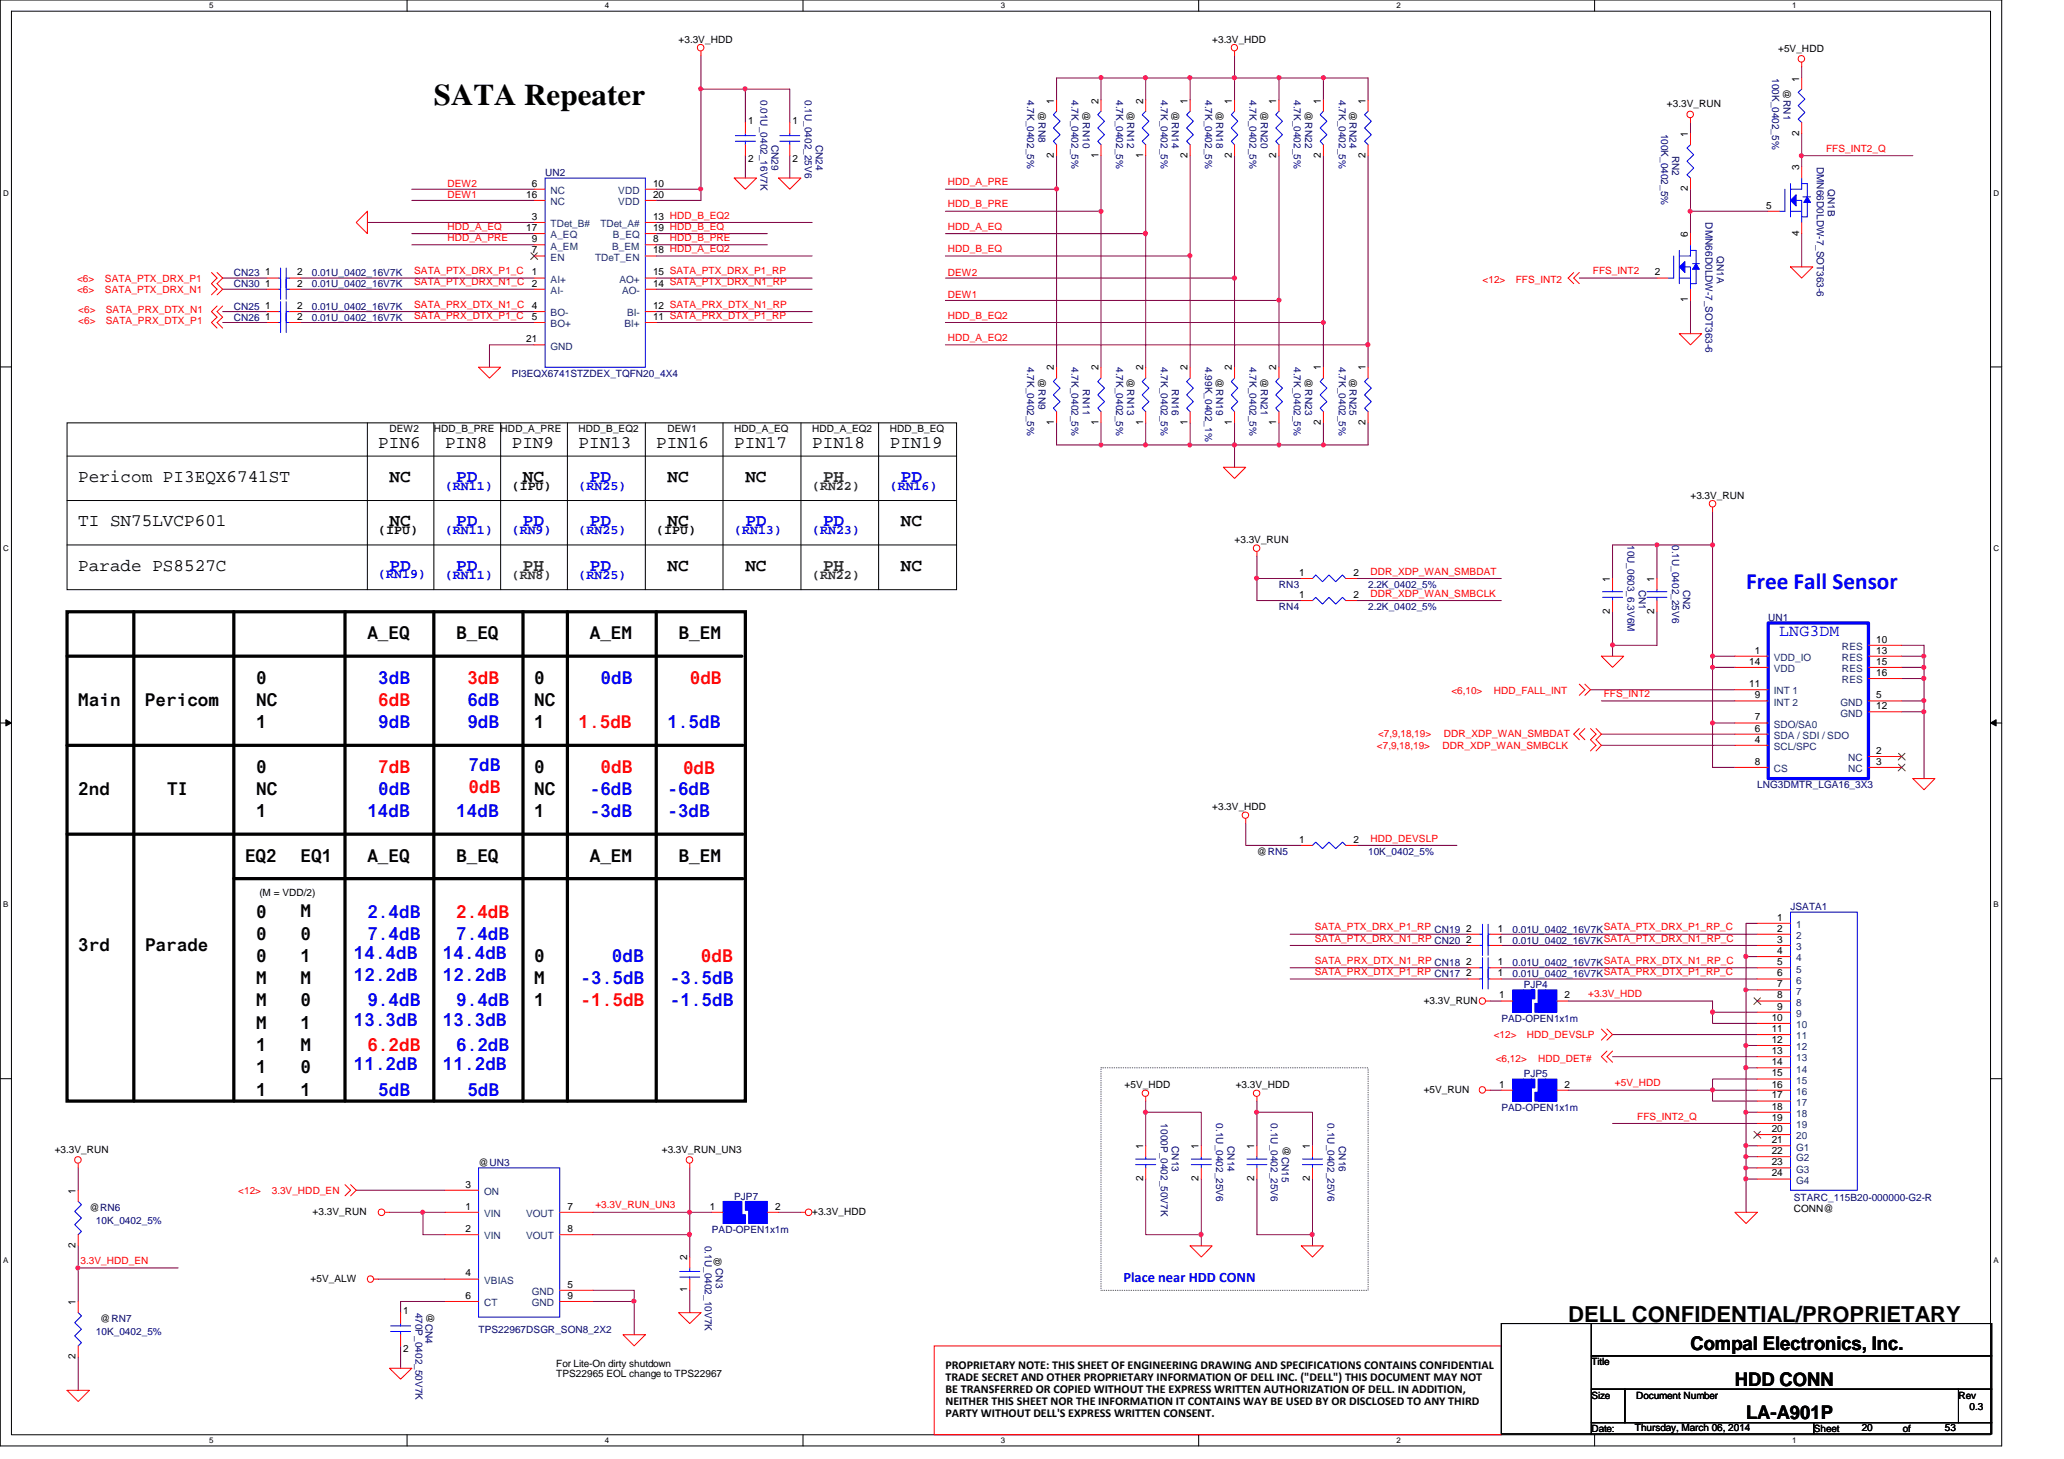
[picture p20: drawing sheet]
<svg xmlns="http://www.w3.org/2000/svg" width="297mm" height="210mm" viewBox="0 0 297 210" stroke-linecap="round" stroke-linejoin="round" font-family="sans-serif">
<defs><g id="words">
<text font-size="4.3" x="62.4" y="15.2">SATA Repeater</text>
<text font-size="3.3" fill="#00f" x="251.3" y="84.8">Free Fall Sensor</text>
<text font-size="3.2" x="225.7" y="190.2">DELL CONFIDENTIAL/PROPRIETARY</text>
<g font-size="2.7">
<text x="243.3" y="194.3">Compal Electronics, Inc.</text>
<text x="249.7" y="199.4">HDD CONN</text>
<text x="251.3" y="204.2">LA-A901P</text>
</g>
<g font-size="2.5">
<text x="54.4" y="64.5">PIN6</text>
<text x="64" y="64.5">PIN8</text>
<text x="73.7" y="64.5">PIN9</text>
<text x="83.3" y="64.5">PIN13</text>
<text x="94.4" y="64.5">PIN16</text>
<text x="105.7" y="64.5">PIN17</text>
<text x="116.9" y="64.5">PIN18</text>
<text x="128.1" y="64.5">PIN19</text>
<text x="11.3" y="69.3">Pericom PI3EQX6741ST</text>
<text x="56" y="69.3">NC</text>
<text x="75.3" y="69.3">NC</text>
<text x="96.1" y="69.3">NC</text>
<text x="107.3" y="69.3">NC</text>
<text x="11.3" y="75.7">TI SN75LVCP601</text>
<text x="56" y="75.7">NC</text>
<text x="96.1" y="75.7">NC</text>
<text x="129.7" y="75.7">NC</text>
<text x="11.3" y="82.1">Parade PS8527C</text>
<text x="96" y="82.1">NC</text>
<text x="107.3" y="82.1">NC</text>
<text x="129.7" y="82.1">NC</text>
<text x="52.9" y="92">A_EQ</text>
<text x="65.7" y="92">B_EQ</text>
<text x="84.9" y="92">A_EM</text>
<text x="97.7" y="92">B_EM</text>
<text x="11.3" y="101.6">Main</text>
<text x="20.9" y="101.6">Pericom</text>
<text x="36.9" y="98.4">0</text>
<text x="36.9" y="101.6">NC</text>
<text x="76.9" y="98.4">0</text>
<text x="76.9" y="101.6">NC</text>
<text x="36.9" y="104.8">1</text>
<text x="76.9" y="104.8">1</text>
<text x="36.9" y="111.2">0</text>
<text x="76.9" y="111.2">0</text>
<text x="11.3" y="114.4">2nd</text>
<text x="24" y="114.4">TI</text>
<text x="36.9" y="114.4">NC</text>
<text x="36.9" y="117.6">1</text>
<text x="76.9" y="114.4">NC</text>
<text x="76.9" y="117.6">1</text>
<text x="35.3" y="124">EQ2</text>
<text x="43.3" y="124">EQ1</text>
<text x="52.9" y="124">A_EQ</text>
<text x="65.7" y="124">B_EQ</text>
<text x="84.9" y="124">A_EM</text>
<text x="97.7" y="124">B_EM</text>
<text x="43.3" y="132">M</text>
<text x="11.3" y="136.8">3rd</text>
<text x="20.9" y="136.8">Parade</text>
<text x="36.9" y="135.2">0</text>
<text x="36.9" y="132">0</text>
<text x="43.3" y="135.2">0</text>
<text x="36.9" y="138.4">0</text>
<text x="36.9" y="141.6">M</text>
<text x="43.3" y="141.6">M</text>
<text x="43.3" y="138.4">1</text>
<text x="76.9" y="138.4">0</text>
<text x="76.9" y="141.6">M</text>
<text x="36.9" y="144.8">M</text>
<text x="36.9" y="148">M</text>
<text x="43.3" y="144.8">0</text>
<text x="43.3" y="148">1</text>
<text x="76.9" y="144.8">1</text>
<text x="36.9" y="151.2">1</text>
<text x="36.9" y="154.4">1</text>
<text x="43.3" y="151.2">M</text>
<text x="43.3" y="154.4">0</text>
<text x="36.9" y="157.6">1</text>
<text x="43.3" y="157.6">1</text>
</g>
<g font-size="2.5" fill="#00f">
<text x="65.7" y="69.3">PD</text>
<text x="84.9" y="69.3">PD</text>
<text x="129.7" y="69.3">PD</text>
<text x="65.7" y="75.7">PD</text>
<text x="75.3" y="75.7">PD</text>
<text x="84.9" y="75.7">PD</text>
<text x="107.3" y="75.7">PD</text>
<text x="118.4" y="75.7">PD</text>
<text x="56" y="82.1">PD</text>
<text x="65.7" y="82.1">PD</text>
<text x="84.9" y="82.1">PD</text>
<text x="54.4" y="98.4">3dB</text>
<text x="67.3" y="101.6">6dB</text>
<text x="86.4" y="98.4">0dB</text>
<text x="54.4" y="104.8">9dB</text>
<text x="67.3" y="104.8">9dB</text>
<text x="96" y="104.8">1.5dB</text>
<text x="67.4" y="110.9">7dB</text>
<text x="52.9" y="117.6">14dB</text>
<text x="54.4" y="114.4">0dB</text>
<text x="65.7" y="117.6">14dB</text>
<text x="84.9" y="114.4">-6dB</text>
<text x="84.9" y="117.6">-3dB</text>
<text x="96.1" y="114.4">-6dB</text>
<text x="96.1" y="117.6">-3dB</text>
<text x="50.9" y="137.9">14.4dB</text>
<text x="52.9" y="132">2.4dB</text>
<text x="52.9" y="135.2">7.4dB</text>
<text x="63.7" y="137.9">14.4dB</text>
<text x="65.7" y="135.2">7.4dB</text>
<text x="50.9" y="141.1">12.2dB</text>
<text x="63.7" y="141.1">12.2dB</text>
<text x="83.6" y="141.6">-3.5dB</text>
<text x="88.1" y="138.4">0dB</text>
<text x="96.4" y="141.6">-3.5dB</text>
<text x="50.9" y="147.5">13.3dB</text>
<text x="52.9" y="144.8">9.4dB</text>
<text x="63.7" y="147.5">13.3dB</text>
<text x="65.7" y="144.8">9.4dB</text>
<text x="96.4" y="144.8">-1.5dB</text>
<text x="50.9" y="153.9">11.2dB</text>
<text x="63.7" y="153.9">11.2dB</text>
<text x="65.7" y="151.2">6.2dB</text>
<text x="54.4" y="157.6">5dB</text>
<text x="67.3" y="157.6">5dB</text>
</g>
<g font-size="2.5" fill="#008000">
<text x="118.4" y="69.3">PH</text>
<text x="75.3" y="82.1">PH</text>
<text x="118.4" y="82.1">PH</text>
</g>
<g font-size="2.5" fill="#f00">
<text x="54.4" y="101.6">6dB</text>
<text x="67.3" y="98.4">3dB</text>
<text x="99.3" y="98.4">0dB</text>
<text x="83.3" y="104.8">1.5dB</text>
<text x="54.4" y="111.2">7dB</text>
<text x="86.4" y="111.2">0dB</text>
<text x="98.3" y="111.3">0dB</text>
<text x="67.4" y="114.1">0dB</text>
<text x="65.7" y="132">2.4dB</text>
<text x="100.9" y="138.4">0dB</text>
<text x="83.6" y="144.8">-1.5dB</text>
<text x="52.9" y="151.2">6.2dB</text>
</g>
<text font-size="2.4" fill="#00f" x="256.1" y="91.5">LNG3DM</text>
<text font-size="2.1" fill="#00f" x="161.7" y="184.4">Place near HDD CONN</text>
<g font-size="1.9" fill="#00f">
<text x="64" y="70.4">(RN11)</text>
<text x="83.3" y="70.4">(RN25)</text>
<text x="128.1" y="70.4">(RN16)</text>
<text x="64" y="76.8">(RN11)</text>
<text x="73.7" y="76.8">(RN9)</text>
<text x="83.3" y="76.8">(RN25)</text>
<text x="105.7" y="76.8">(RN13)</text>
<text x="116.9" y="76.8">(RN23)</text>
<text x="54.4" y="83.2">(RN19)</text>
<text x="64" y="83.2">(RN11)</text>
<text x="83.3" y="83.2">(RN25)</text>
</g>
<g font-size="1.9">
<text x="73.7" y="70.4">(IPU)</text>
<text x="54.4" y="76.8">(IPU)</text>
<text x="94.4" y="76.8">(IPU)</text>
</g>
<g font-size="1.9" fill="#008000">
<text x="116.9" y="70.4">(RN22)</text>
<text x="73.7" y="83.2">(RN8)</text>
<text x="116.9" y="83.2">(RN22)</text>
</g>
<g font-size="1.7">
<text x="136.1" y="196.9">PROPRIETARY NOTE: THIS SHEET OF ENGINEERING DRAWING AND SPECIFICATIONS CONTAINS CONFIDENTIAL</text>
<text x="136.1" y="198.6">TRADE SECRET AND OTHER PROPRIETARY INFORMATION OF DELL INC. (&quot;DELL&quot;) THIS DOCUMENT MAY NOT</text>
<text x="136.1" y="200.4">BE TRANSFERRED OR COPIED WITHOUT THE EXPRESS WRITTEN AUTHORIZATION OF DELL. IN ADDITION,</text>
<text x="136.1" y="202.1">NEITHER THIS SHEET NOR THE INFORMATION IT CONTAINS WAY BE USED BY OR DISCLOSED TO ANY THIRD</text>
<text x="136.1" y="203.8">PARTY WITHOUT DELL'S EXPRESS WRITTEN CONSENT.</text>
</g>
<g font-size="1.4">
<text x="97.7" y="6.2">+3.3V_HDD</text>
<text x="174.5" y="6.2">+3.3V_HDD</text>
<text x="255.9" y="7.5">+5V_HDD</text>
<text x="258.9" y="11.7" transform="rotate(-90 258.9 11.7)">1</text>
<text x="107.7" y="17.8">1</text>
<text x="114" y="17.8">1</text>
<text x="149.4" y="16" transform="rotate(90 149.4 16)">@RN8</text>
<text x="151.7" y="14.9" transform="rotate(-90 151.7 14.9)">1</text>
<text x="155.8" y="16" transform="rotate(90 155.8 16)">@RN10</text>
<text x="158.1" y="14.9" transform="rotate(-90 158.1 14.9)">2</text>
<text x="162.2" y="16" transform="rotate(90 162.2 16)">@RN12</text>
<text x="164.5" y="14.9" transform="rotate(-90 164.5 14.9)">2</text>
<text x="168.7" y="16" transform="rotate(90 168.7 16)">@RN14</text>
<text x="170.9" y="14.9" transform="rotate(-90 170.9 14.9)">1</text>
<text x="175" y="16" transform="rotate(90 175 16)">@RN18</text>
<text x="177.3" y="14.9" transform="rotate(-90 177.3 14.9)">1</text>
<text x="181.4" y="16" transform="rotate(90 181.4 16)">@RN20</text>
<text x="183.7" y="14.9" transform="rotate(-90 183.7 14.9)">1</text>
<text x="187.8" y="16" transform="rotate(90 187.8 16)">@RN22</text>
<text x="190.1" y="14.9" transform="rotate(-90 190.1 14.9)">1</text>
<text x="194.2" y="16" transform="rotate(90 194.2 16)">@RN24</text>
<text x="196.5" y="14.9" transform="rotate(-90 196.5 14.9)">1</text>
<text x="239.9" y="15.5">+3.3V_RUN</text>
<text x="256.7" y="12.8" transform="rotate(90 256.7 12.8)">@RN1</text>
<text x="107.7" y="23.3">2</text>
<text x="114" y="23.3">2</text>
<text x="151.7" y="22.7" transform="rotate(-90 151.7 22.7)">2</text>
<text x="158.1" y="22.7" transform="rotate(-90 158.1 22.7)">1</text>
<text x="164.5" y="22.7" transform="rotate(-90 164.5 22.7)">1</text>
<text x="170.9" y="22.7" transform="rotate(-90 170.9 22.7)">2</text>
<text x="177.3" y="22.7" transform="rotate(-90 177.3 22.7)">2</text>
<text x="183.7" y="22.7" transform="rotate(-90 183.7 22.7)">2</text>
<text x="190.1" y="22.7" transform="rotate(-90 190.1 22.7)">2</text>
<text x="196.5" y="22.7" transform="rotate(-90 196.5 22.7)">2</text>
<text x="242.9" y="19.7" transform="rotate(-90 242.9 19.7)">1</text>
<text x="258.9" y="19.5" transform="rotate(-90 258.9 19.5)">2</text>
<text x="75.7" y="28.4">16</text>
<text x="76.5" y="26.8">6</text>
<text x="94" y="26.8">10</text>
<text x="94" y="28.4">20</text>
<text x="242.9" y="27.5" transform="rotate(-90 242.9 27.5)">2</text>
<text x="258.9" y="24.5" transform="rotate(-90 258.9 24.5)">3</text>
<text x="75.7" y="33.2">17</text>
<text x="76.5" y="31.6">3</text>
<text x="76.5" y="34.8">9</text>
<text x="94" y="34.8">8</text>
<text x="94" y="31.6">13 HDD_B_EQ2</text>
<text x="94" y="33.2">19 HDD_B_EQ</text>
<text x="242.9" y="34.1" transform="rotate(-90 242.9 34.1)">6</text>
<text x="254.2" y="30">5</text>
<text x="258.9" y="33.9" transform="rotate(-90 258.9 33.9)">4</text>
<text x="38.1" y="39.6">1</text>
<text x="38.1" y="41.2">1</text>
<text x="42.8" y="39.6">2</text>
<text x="42.8" y="41.2">2</text>
<text x="76.5" y="39.6">1</text>
<text x="76.5" y="41.2">2</text>
<text x="76.5" y="36.4">7</text>
<text x="94" y="39.6">15 SATA_PTX_DRX_P1_RP</text>
<text x="94" y="36.4">18 HDD_A_EQ2</text>
<text x="94" y="41.2">14 SATA_PTX_DRX_N1_RP</text>
<text x="238.2" y="39.6">2</text>
<text x="38.1" y="46">1</text>
<text x="38.1" y="44.4">1</text>
<text x="42.8" y="46">2</text>
<text x="42.8" y="44.4">2</text>
<text x="76.5" y="44.5">4</text>
<text x="76.5" y="46">5</text>
<text x="94" y="44.5">12 SATA_PRX_DTX_N1_RP</text>
<text x="94" y="46">11 SATA_PRX_DTX_P1_RP</text>
<text x="242.9" y="43.5" transform="rotate(-90 242.9 43.5)">1</text>
<text x="75.7" y="49.2">21</text>
<text x="151.7" y="53.3" transform="rotate(-90 151.7 53.3)">2</text>
<text x="158.1" y="53.3" transform="rotate(-90 158.1 53.3)">2</text>
<text x="164.5" y="53.3" transform="rotate(-90 164.5 53.3)">2</text>
<text x="170.9" y="53.3" transform="rotate(-90 170.9 53.3)">2</text>
<text x="177.3" y="53.3" transform="rotate(-90 177.3 53.3)">2</text>
<text x="183.7" y="53.3" transform="rotate(-90 183.7 53.3)">2</text>
<text x="190.1" y="53.3" transform="rotate(-90 190.1 53.3)">1</text>
<text x="196.5" y="53.3" transform="rotate(-90 196.5 53.3)">1</text>
<text x="149.4" y="54.4" transform="rotate(90 149.4 54.4)">@RN9</text>
<text x="162.2" y="54.4" transform="rotate(90 162.2 54.4)">@RN13</text>
<text x="175" y="54.4" transform="rotate(90 175 54.4)">@RN19</text>
<text x="181.4" y="54.4" transform="rotate(90 181.4 54.4)">@RN21</text>
<text x="187.8" y="54.4" transform="rotate(90 187.8 54.4)">@RN23</text>
<text x="194.2" y="54.4" transform="rotate(90 194.2 54.4)">@RN25</text>
<text x="56" y="62.2">DEW2</text>
<text x="62.4" y="62.2">HDD_B_PRE HDD_A_PRE</text>
<text x="83.3" y="62.2">HDD_B_EQ2</text>
<text x="96.1" y="62.2">DEW1</text>
<text x="105.7" y="62.2">HDD_A_EQ</text>
<text x="116.9" y="62.2">HDD_A_EQ2</text>
<text x="128.1" y="62.2">HDD_B_EQ</text>
<text x="151.7" y="61.1" transform="rotate(-90 151.7 61.1)">1</text>
<text x="158.1" y="61.1" transform="rotate(-90 158.1 61.1)">1</text>
<text x="164.5" y="61.1" transform="rotate(-90 164.5 61.1)">1</text>
<text x="170.9" y="61.1" transform="rotate(-90 170.9 61.1)">1</text>
<text x="177.3" y="61.1" transform="rotate(-90 177.3 61.1)">1</text>
<text x="183.7" y="61.1" transform="rotate(-90 183.7 61.1)">1</text>
<text x="190.1" y="61.1" transform="rotate(-90 190.1 61.1)">2</text>
<text x="196.5" y="61.1" transform="rotate(-90 196.5 61.1)">2</text>
<text x="243.3" y="71.8">+3.3V_RUN</text>
<text x="177.7" y="78.2">+3.3V_RUN</text>
<text x="187" y="82.8">1</text>
<text x="194.8" y="82.8">2</text>
<text x="231.7" y="83.7" transform="rotate(-90 231.7 83.7)">1</text>
<text x="238.1" y="83.7" transform="rotate(-90 238.1 83.7)">1</text>
<text x="187" y="86">1</text>
<text x="194.8" y="86">2</text>
<text x="231.7" y="88.3" transform="rotate(-90 231.7 88.3)">2</text>
<text x="238.1" y="88.3" transform="rotate(-90 238.1 88.3)">2</text>
<text x="251.8" y="95.6">14</text>
<text x="252.6" y="94">1</text>
<text x="270" y="92.5">10</text>
<text x="270" y="94">13</text>
<text x="270" y="95.6">15</text>
<text x="251.8" y="98.8">11</text>
<text x="252.6" y="100.5">9</text>
<text x="270" y="97.2">16</text>
<text x="270" y="100.5">5</text>
<text x="252.6" y="106.8">4</text>
<text x="252.6" y="105.2">6</text>
<text x="252.6" y="103.6">7</text>
<text x="270" y="102">12</text>
<text x="252.6" y="110">8</text>
<text x="270" y="108.5">2</text>
<text x="270" y="110">3</text>
<text x="174.5" y="116.6">+3.3V_HDD</text>
<text x="180.9" y="123">@RN5</text>
<text x="187" y="121.2">1</text>
<text x="194.8" y="121.2">2</text>
<text x="37.3" y="128.9">(M = VDD/2)</text>
<text x="211" y="134">2</text>
<text x="211" y="135.6">2</text>
<text x="215.6" y="134">1</text>
<text x="215.6" y="135.6">1</text>
<text x="255.8" y="132.5">1</text>
<text x="255.8" y="134">2</text>
<text x="255.8" y="135.6">3</text>
<text x="255.8" y="137.2">4</text>
<text x="211" y="140.5">2</text>
<text x="211" y="138.9">2</text>
<text x="215.6" y="140.5">1</text>
<text x="215.6" y="138.9">1</text>
<text x="215.8" y="143.6">1</text>
<text x="225.2" y="143.6">2</text>
<text x="255.8" y="138.9">5</text>
<text x="255.8" y="140.5">6</text>
<text x="255.8" y="142">7</text>
<text x="255.8" y="143.6">8</text>
<text x="204.9" y="144.4">+3.3V_RUN</text>
<text x="255" y="146.9">10</text>
<text x="255" y="148.5">11</text>
<text x="255.8" y="145.2">9</text>
<text x="255" y="150">12</text>
<text x="255" y="151.6">13</text>
<text x="255" y="153.2">14</text>
<text x="255" y="154.9">15</text>
<text x="161.8" y="156.6">+5V_HDD</text>
<text x="177.8" y="156.6">+3.3V_HDD</text>
<text x="204.9" y="157.2">+5V_RUN</text>
<text x="215.8" y="156.5">1</text>
<text x="225.2" y="156.5">2</text>
<text x="255" y="156.5">16</text>
<text x="255" y="158">17</text>
<text x="255" y="159.6">18</text>
<text x="255" y="161.2">19</text>
<text x="7.9" y="165.9">+3.3V_RUN</text>
<text x="68.9" y="167.8">@UN3</text>
<text x="95.2" y="165.9">+3.3V_RUN_UN3</text>
<text x="164.5" y="165.3" transform="rotate(-90 164.5 165.3)">1</text>
<text x="172.5" y="165.3" transform="rotate(-90 172.5 165.3)">1</text>
<text x="180.5" y="165.3" transform="rotate(-90 180.5 165.3)">1</text>
<text x="184.7" y="164.8" transform="rotate(90 184.7 164.8)">@CN15</text>
<text x="188.5" y="165.3" transform="rotate(-90 188.5 165.3)">1</text>
<text x="255" y="162.9">20</text>
<text x="255" y="164.5">21</text>
<text x="255" y="166">22</text>
<text x="255" y="167.6">23</text>
<text x="10.9" y="171.7" transform="rotate(-90 10.9 171.7)">1</text>
<text x="67" y="170.9">3</text>
<text x="164.5" y="169.9" transform="rotate(-90 164.5 169.9)">2</text>
<text x="172.5" y="169.9" transform="rotate(-90 172.5 169.9)">2</text>
<text x="180.5" y="169.9" transform="rotate(-90 180.5 169.9)">2</text>
<text x="188.5" y="169.9" transform="rotate(-90 188.5 169.9)">2</text>
<text x="255" y="169.2">24</text>
<text x="10.9" y="179.5" transform="rotate(-90 10.9 179.5)">2</text>
<text x="12.9" y="174.2">@RN6</text>
<text x="45" y="174.8">+3.3V_RUN</text>
<text x="67" y="174">1</text>
<text x="67" y="177.3">2</text>
<text x="81.7" y="174">7</text>
<text x="81.7" y="177.3">8</text>
<text x="102.1" y="174">1</text>
<text x="111.5" y="174">2</text>
<text x="116.9" y="174.8">+3.3V_HDD</text>
<text x="258.1" y="174.3">CONN@</text>
<text x="44.7" y="184.4">+5V_ALW</text>
<text x="67" y="183.6">4</text>
<text x="81.7" y="185.3">5</text>
<text x="98.9" y="185.9" transform="rotate(-90 98.9 185.9)">1</text>
<text x="98.9" y="181.3" transform="rotate(-90 98.9 181.3)">2</text>
<text x="103.8" y="182.3" transform="rotate(-90 103.8 182.3)">@</text>
<text x="10.9" y="187.7" transform="rotate(-90 10.9 187.7)">1</text>
<text x="14.4" y="190.2">@RN7</text>
<text x="58" y="189">1</text>
<text x="61.4" y="188.8" transform="rotate(90 61.4 188.8)">@CN4</text>
<text x="67" y="186.9">6</text>
<text x="81.7" y="186.9">9</text>
<text x="10.9" y="195.5" transform="rotate(-90 10.9 195.5)">2</text>
<text x="58" y="194.5">2</text>
<text x="80" y="196.6">For Lite-On dirty shutdown</text>
<text x="229" y="196.4">Title</text>
<text x="80" y="198.1">TPS22965 EOL change to TPS22967</text>
<text x="229" y="201.2">Size</text>
<text x="235.5" y="201.2">Document Number</text>
<text x="281.9" y="201.2">Rev</text>
<text x="283.5" y="202.8">0.3</text>
<text x="229" y="206">Date:</text>
<text x="235.3" y="205.9">Thursday, March 06, 2014</text>
<text x="261" y="206">Sheet</text>
<text x="267.9" y="205.9">20</text>
<text x="273.9" y="206">of</text>
<text x="279.9" y="205.9">53</text>
</g>
<g font-size="1.4" fill="#000080">
<text x="255.1" y="11.2" transform="rotate(90 255.1 11.2)">100K_0402_5%</text>
<text x="109.4" y="14.4" transform="rotate(90 109.4 14.4)">0.01U_0402_16V7K</text>
<text x="115.8" y="14.4" transform="rotate(90 115.8 14.4)">0.1U_0402_25V6</text>
<text x="147.8" y="14.4" transform="rotate(90 147.8 14.4)">4.7K_0402_5%</text>
<text x="154.2" y="14.4" transform="rotate(90 154.2 14.4)">4.7K_0402_5%</text>
<text x="160.7" y="14.4" transform="rotate(90 160.7 14.4)">4.7K_0402_5%</text>
<text x="167" y="14.4" transform="rotate(90 167 14.4)">4.7K_0402_5%</text>
<text x="173.4" y="14.4" transform="rotate(90 173.4 14.4)">4.7K_0402_5%</text>
<text x="179.8" y="14.4" transform="rotate(90 179.8 14.4)">4.7K_0402_5%</text>
<text x="186.2" y="14.4" transform="rotate(90 186.2 14.4)">4.7K_0402_5%</text>
<text x="192.7" y="14.4" transform="rotate(90 192.7 14.4)">4.7K_0402_5%</text>
<text x="111" y="20.8" transform="rotate(90 111 20.8)">CN29</text>
<text x="117.4" y="20.8" transform="rotate(90 117.4 20.8)">CN24</text>
<text x="239.1" y="19.2" transform="rotate(90 239.1 19.2)">100K_0402_5%</text>
<text x="240.7" y="22.4" transform="rotate(90 240.7 22.4)">RN2</text>
<text x="78.4" y="25.4">UN2</text>
<text x="261.4" y="24" transform="rotate(90 261.4 24)">DMN66D0LDW-7_SOT363-6</text>
<text x="263.1" y="27.2" transform="rotate(90 263.1 27.2)">QN1B</text>
<text x="245.4" y="32" transform="rotate(90 245.4 32)">DMN66D0LDW-7_SOT363-6</text>
<text x="33.7" y="39.8">CN23</text>
<text x="33.7" y="41.4">CN30</text>
<text x="44.9" y="39.8">0.01U_0402_16V7K</text>
<text x="44.9" y="41.4">0.01U_0402_16V7K</text>
<text x="247.1" y="36.8" transform="rotate(90 247.1 36.8)">QN1A</text>
<text x="33.7" y="46.2">CN26</text>
<text x="33.7" y="44.6">CN25</text>
<text x="44.9" y="46.2">0.01U_0402_16V7K</text>
<text x="44.9" y="44.6">0.01U_0402_16V7K</text>
<text x="147.8" y="52.8" transform="rotate(90 147.8 52.8)">4.7K_0402_5%</text>
<text x="154.2" y="52.8" transform="rotate(90 154.2 52.8)">4.7K_0402_5%</text>
<text x="160.7" y="52.8" transform="rotate(90 160.7 52.8)">4.7K_0402_5%</text>
<text x="167" y="52.8" transform="rotate(90 167 52.8)">4.7K_0402_5%</text>
<text x="173.4" y="52.8" transform="rotate(90 173.4 52.8)">4.99K_0402_1%</text>
<text x="179.8" y="52.8" transform="rotate(90 179.8 52.8)">4.7K_0402_5%</text>
<text x="186.2" y="52.8" transform="rotate(90 186.2 52.8)">4.7K_0402_5%</text>
<text x="192.7" y="52.8" transform="rotate(90 192.7 52.8)">4.7K_0402_5%</text>
<text x="73.7" y="54.2">PI3EQX6741STZDEX_TQFN20_4X4</text>
<text x="155.8" y="56" transform="rotate(90 155.8 56)">RN11</text>
<text x="168.7" y="56" transform="rotate(90 168.7 56)">RN16</text>
<text x="234.2" y="78.4" transform="rotate(90 234.2 78.4)">10U_0603_6.3V6M</text>
<text x="240.7" y="78.4" transform="rotate(90 240.7 78.4)">0.1U_0402_25V6</text>
<text x="184.1" y="87.8">RN4</text>
<text x="184.1" y="84.6">RN3</text>
<text x="196.9" y="87.8">2.2K_0402_5%</text>
<text x="196.9" y="84.6">2.2K_0402_5%</text>
<text x="235.8" y="84.8" transform="rotate(90 235.8 84.8)">CN1</text>
<text x="242.2" y="84.8" transform="rotate(90 242.2 84.8)">CN2</text>
<text x="254.5" y="89.4">UN1</text>
<text x="252.9" y="113.4">LNG3DMTR_LGA16_3X3</text>
<text x="196.9" y="123">10K_0402_5%</text>
<text x="257.7" y="131">JSATA1</text>
<text x="217.7" y="134.2">0.01U_0402_16V7KSATA_PTX_DRX_P1_RP_C</text>
<text x="217.7" y="135.8">0.01U_0402_16V7KSATA_PTX_DRX_N1_RP_C</text>
<text x="217.7" y="140.6">0.01U_0402_16V7KSATA_PRX_DTX_P1_RP_C</text>
<text x="217.7" y="139">0.01U_0402_16V7KSATA_PRX_DTX_N1_RP_C</text>
<text x="219.3" y="142.2">PJP4</text>
<text x="216.1" y="147">PAD-OPEN1x1m</text>
<text x="219.3" y="155">PJP5</text>
<text x="167" y="161.6" transform="rotate(90 167 161.6)">1000P_0402_50V7K</text>
<text x="175" y="161.6" transform="rotate(90 175 161.6)">0.1U_0402_25V6</text>
<text x="182.9" y="161.6" transform="rotate(90 182.9 161.6)">0.1U_0402_25V6</text>
<text x="191" y="161.6" transform="rotate(90 191 161.6)">0.1U_0402_25V6</text>
<text x="216.1" y="159.8">PAD-OPEN1x1m</text>
<text x="168.7" y="164.8" transform="rotate(90 168.7 164.8)">CN13</text>
<text x="176.7" y="164.8" transform="rotate(90 176.7 164.8)">CN14</text>
<text x="192.7" y="164.8" transform="rotate(90 192.7 164.8)">CN16</text>
<text x="105.7" y="172.6">PJP7</text>
<text x="258.1" y="172.8">STARC_115B20-000000-G2-R</text>
<text x="13.8" y="176.1">10K_0402_5%</text>
<text x="101.4" y="179.2" transform="rotate(90 101.4 179.2)">0.1U_0402_10V7K</text>
<text x="102.4" y="177.4">PAD-OPEN1x1m</text>
<text x="103" y="182.4" transform="rotate(90 103 182.4)">CN3</text>
<text x="59.8" y="188.8" transform="rotate(90 59.8 188.8)">470P_0402_50V7K</text>
<text x="68.9" y="191.8">TPS22967DSGR_SON8_2X2</text>
<text x="13.8" y="192.1">10K_0402_5%</text>
</g>
<g font-size="1.4" fill="#f00">
<text x="262.8" y="21.8">FFS_INT2_Q</text>
<text x="64.4" y="26.9">DEW2</text>
<text x="64.4" y="28.5">DEW1</text>
<text x="136.4" y="26.7">HDD_A_PRE</text>
<text x="136.4" y="29.8">HDD_B_PRE</text>
<text x="64.4" y="33.1">HDD_A_EQ</text>
<text x="64.4" y="34.7">HDD_A_PRE</text>
<text x="96.4" y="34.7">HDD_B_PRE</text>
<text x="136.4" y="33.1">HDD_A_EQ</text>
<text x="11.1" y="40.6">&lt;6&gt;</text>
<text x="15.1" y="40.6">SATA_PTX_DRX_P1</text>
<text x="59.6" y="41.1">SATA_PTX_DRX_N1_C</text>
<text x="59.6" y="39.5">SATA_PTX_DRX_P1_C</text>
<text x="136.4" y="36.3">HDD_B_EQ</text>
<text x="136.4" y="39.7">DEW2</text>
<text x="213.4" y="40.7">&lt;12&gt;</text>
<text x="218.1" y="40.7">FFS_INT2</text>
<text x="229.2" y="39.5">FFS_INT2</text>
<text x="11.1" y="42.2">&lt;6&gt;</text>
<text x="11.3" y="46.7">&lt;6&gt;</text>
<text x="11.3" y="45">&lt;6&gt;</text>
<text x="15.1" y="42.2">SATA_PTX_DRX_N1</text>
<text x="15.2" y="46.7">SATA_PRX_DTX_P1</text>
<text x="15.2" y="45">SATA_PRX_DTX_N1</text>
<text x="59.6" y="45.8">SATA_PRX_DTX_P1_C</text>
<text x="59.6" y="44.3">SATA_PRX_DTX_N1_C</text>
<text x="136.4" y="42.9">DEW1</text>
<text x="136.4" y="45.8">HDD_B_EQ2</text>
<text x="136.4" y="49.1">HDD_A_EQ2</text>
<text x="197.2" y="82.7">DDR_XDP_WAN_SMBDAT</text>
<text x="197.2" y="85.9">DDR_XDP_WAN_SMBCLK</text>
<text x="208.9" y="99.8">&lt;6,10&gt;</text>
<text x="215" y="99.8">HDD_FALL_INT</text>
<text x="230.8" y="100.3">FFS_INT2</text>
<text x="198.2" y="107.8">&lt;7,9,18,19&gt;</text>
<text x="198.3" y="106">&lt;7,9,18,19&gt;</text>
<text x="207.6" y="107.8">DDR_XDP_WAN_SMBCLK</text>
<text x="207.8" y="106">DDR_XDP_WAN_SMBDAT</text>
<text x="197.2" y="121.1">HDD_DEVSLP</text>
<text x="189.2" y="133.9">SATA_PTX_DRX_P1_RP CN19</text>
<text x="189.2" y="135.5">SATA_PTX_DRX_N1_RP CN20</text>
<text x="189.2" y="138.7">SATA_PRX_DTX_N1_RP CN18</text>
<text x="189.2" y="140.3">SATA_PRX_DTX_P1_RP CN17</text>
<text x="228.6" y="143.5">+3.3V_HDD</text>
<text x="215" y="149.4">&lt;12&gt;</text>
<text x="219.7" y="149.4">HDD_DEVSLP</text>
<text x="215.3" y="152.7">&lt;6,12&gt;</text>
<text x="221.4" y="152.7">HDD_DET#</text>
<text x="232.4" y="156.3">+5V_HDD</text>
<text x="235.6" y="161.1">FFS_INT2_Q</text>
<text x="34.3" y="171.8">&lt;12&gt;</text>
<text x="39.1" y="171.8">3.3V_HDD_EN</text>
<text x="85.7" y="173.9">+3.3V_RUN_UN3</text>
<text x="11.6" y="181.9">3.3V_HDD_EN</text>
</g>
<g font-size="1.4" fill="#004080">
<text x="79.2" y="27.9">NC</text>
<text x="79.2" y="29.5">NC</text>
<text x="89" y="27.9">VDD</text>
<text x="89" y="29.5">VDD</text>
<text x="79.2" y="32.7">TDet_B#</text>
<text x="79.2" y="34.3">A_EQ</text>
<text x="79.2" y="35.9">A_EM</text>
<text x="86.4" y="32.7">TDet_A#</text>
<text x="88.1" y="35.9">B_EM</text>
<text x="88.2" y="34.3">B_EQ</text>
<text x="79.2" y="40.7">AI+</text>
<text x="79.2" y="37.5">EN</text>
<text x="85.6" y="37.5">TDeT_EN</text>
<text x="89.2" y="40.7">AO+</text>
<text x="79.2" y="42.3">AI-</text>
<text x="79.2" y="45.5">BO-</text>
<text x="79.2" y="47.1">BO+</text>
<text x="89.5" y="42.3">AO-</text>
<text x="89.9" y="47.1">BI+</text>
<text x="90.3" y="45.5">BI-</text>
<text x="79.2" y="50.3">GND</text>
<text x="255.3" y="95.1">VDD_IO</text>
<text x="265.1" y="93.5">RES</text>
<text x="265.1" y="95.1">RES</text>
<text x="255.3" y="101.5">INT 2</text>
<text x="255.3" y="99.9">INT 1</text>
<text x="255.3" y="96.7">VDD</text>
<text x="264.9" y="101.5">GND</text>
<text x="265.1" y="96.7">RES</text>
<text x="265.1" y="98.3">RES</text>
<text x="255.3" y="107.9">SCL/SPC</text>
<text x="255.3" y="106.3">SDA / SDI / SDO</text>
<text x="255.3" y="104.7">SDO/SA0</text>
<text x="264.9" y="103.1">GND</text>
<text x="255.3" y="111.1">CS</text>
<text x="266" y="109.5">NC</text>
<text x="266" y="111.1">NC</text>
<text x="258.5" y="133.5">1</text>
<text x="258.5" y="135.1">2</text>
<text x="258.5" y="136.7">3</text>
<text x="258.5" y="138.3">4</text>
<text x="258.5" y="139.9">5</text>
<text x="258.5" y="141.5">6</text>
<text x="258.5" y="143.1">7</text>
<text x="258.5" y="144.7">8</text>
<text x="258.5" y="146.3">9</text>
<text x="258.5" y="147.9">10</text>
<text x="258.5" y="149.5">11</text>
<text x="258.5" y="151.1">12</text>
<text x="258.5" y="152.7">13</text>
<text x="258.5" y="154.3">14</text>
<text x="258.5" y="155.9">15</text>
<text x="258.5" y="157.5">16</text>
<text x="258.5" y="159.1">17</text>
<text x="258.5" y="160.7">18</text>
<text x="258.5" y="162.3">19</text>
<text x="258.5" y="163.9">20</text>
<text x="258.5" y="165.5">G1</text>
<text x="258.5" y="167.1">G2</text>
<text x="69.7" y="171.9">ON</text>
<text x="258.5" y="168.7">G3</text>
<text x="258.5" y="170.3">G4</text>
<text x="69.7" y="175.1">VIN</text>
<text x="69.7" y="178.3">VIN</text>
<text x="75.7" y="175.1">VOUT</text>
<text x="75.7" y="178.3">VOUT</text>
<text x="69.7" y="184.7">VBIAS</text>
<text x="69.7" y="187.9">CT</text>
<text x="76.5" y="186.3">GND</text>
<text x="76.5" y="187.9">GND</text>
</g>
<g font-size="1.1">
<text x="30.1" y="1.1">5</text>
<text x="87" y="1.1">4</text>
<text x="144" y="1.1">3</text>
<text x="201" y="1.1">2</text>
<text x="257.9" y="1.1">1</text>
<text x=".5" y="28.2">D</text>
<text x="286.9" y="28.2">D</text>
<text x=".5" y="79.3">C</text>
<text x="286.9" y="79.3">C</text>
<text x=".5" y="130.6">B</text>
<text x="286.9" y="130.6">B</text>
<text x=".5" y="181.7">A</text>
<text x="286.9" y="181.7">A</text>
<text x="30.1" y="207.6">5</text>
<text x="87" y="207.6">4</text>
<text x="144" y="207.6">3</text>
<text x="201" y="207.6">2</text>
<text x="257.9" y="207.6">1</text>
</g>
</g></defs>
<path d="M0 0h288.1v208h-288.1zM1.6 1.6h284.9v204.8h-284.9z" fill="none" stroke="#000" stroke-width=".14"/>
<g fill="#fff">
<path d="M30.1 .2h.6v1.2h-.6z"/>
<path d="M30.1 206.6h.6v1.2h-.6z"/>
</g>
<path d="M58.6 0v1.6M58.6 206.4v1.6" fill="none" stroke="#000" stroke-width=".14"/>
<g fill="#fff">
<path d="M87 .2h.6v1.2h-.6z"/>
<path d="M87 206.6h.6v1.2h-.6z"/>
</g>
<path d="M115.6 0v1.6M115.6 206.4v1.6" fill="none" stroke="#000" stroke-width=".14"/>
<g fill="#fff">
<path d="M144 .2h.6v1.2h-.6z"/>
<path d="M144 206.6h.6v1.2h-.6z"/>
</g>
<path d="M172.5 0v1.6M172.5 206.4v1.6" fill="none" stroke="#000" stroke-width=".14"/>
<g fill="#fff">
<path d="M201 .2h.5v1.2h-.5z"/>
<path d="M201 206.6h.5v1.2h-.5z"/>
</g>
<path d="M229.5 0v1.6M229.5 206.4v1.6" fill="none" stroke="#000" stroke-width=".14"/>
<g fill="#fff">
<path d="M257.9 .2h.6v1.2h-.6z"/>
<path d="M257.9 206.6h.6v1.2h-.6z"/>
<path d="M.5 27.2h.7v1.2h-.7z"/>
<path d="M286.9 27.2h.8v1.2h-.8z"/>
<path d="M.5 78.4h.7v1.1h-.7z"/>
<path d="M286.9 78.4h.8v1.1h-.8z"/>
</g>
<path d="M0 52.8h1.6M286.5 52.8h1.6" fill="none" stroke="#000" stroke-width=".14"/>
<g fill="#fff">
<path d="M.5 129.6h.7v1.2h-.7z"/>
<path d="M286.9 129.6h.7v1.2h-.7z"/>
</g>
<path d="M0 104h1.6M.8 103.5l.8 .5-.8 .4zM286.5 104h1.6M286.5 104l.8-.5v.9z" fill="none" stroke="#000" stroke-width=".14"/>
<path d="M.8 103.5l.8 .5-.8 .4zM286.5 104l.8-.5v.9z" fill="#000"/>
<g fill="#fff">
<path d="M.5 180.8h.7v1.1h-.7z"/>
<path d="M286.9 180.8h.7v1.1h-.7z"/>
</g>
<g fill="none" stroke="#000" stroke-width=".14">
<path d="M9.6 60.8h128.1v24h-128.1zM9.6 65.6h128.1M9.6 72h128.1M9.6 78.4h128.1M52.9 60.8v24M62.4 60.8v24M72 60.8v24M81.7 60.8v24M92.9 60.8v24M104.1 60.8v24M115.3 60.8v24M126.4 60.8v24"/>
<path d="M0 155.2h1.6M286.5 155.2h1.6M142.4 164h.1"/>
</g>
<path d="M158.4 153.6h38.5v32h-38.5z" fill="none" stroke="#000" stroke-width=".14" stroke-dasharray="0 .3"/>
<path d="M134.4 193.6h81.7v12.8h-81.7z" fill="none" stroke="#f00" stroke-width=".14"/>
<path d="M9.6 88h97.7v70.4h-97.7zM9.6 94.4h97.2M19.3 88v70.4M33.7 88v70.4M49.7 88v70.4M62.4 88v70.4M75.3 88v70.4M81.7 88v70.4M94.4 88v70.4M9.6 107.2h97.3M9.6 120h97.3M33.7 126.4h73.2" fill="none" stroke="#000" stroke-width=".47"/>
<path d="M180.9 158.4v6.4M252.9 145.6h-6.4v1.6h6.4M180.9 160h8v4.8" fill="none" stroke="#800040" stroke-width=".14"/>
<circle cx="180.8" cy="160" r=".3" fill="#f0f"/>
<circle cx="180.8" cy="160" r=".3" fill="none" stroke="#f0f" stroke-width=".14"/>
<path d="M180.9 83.2h6.4M225.7 144h20.8" fill="none" stroke="#800040" stroke-width=".14"/>
<circle cx="180.8" cy="83.2" r=".3" fill="#f0f"/>
<circle cx="180.8" cy="83.2" r=".3" fill="none" stroke="#f0f" stroke-width=".14"/>
<path d="M243.3 17.6v1.6M246.5 78.4v16h3.2M180.9 80v6.4h6.4" fill="none" stroke="#800040" stroke-width=".14"/>
<circle cx="246.5" cy="94.4" r=".3" fill="#f0f"/>
<circle cx="246.5" cy="94.4" r=".3" fill="none" stroke="#f0f" stroke-width=".14"/>
<circle cx="246.5" cy="78.4" r=".3" fill="#f0f"/>
<circle cx="246.5" cy="78.4" r=".3" fill="none" stroke="#f0f" stroke-width=".14"/>
<path d="M246.5 73.6v4.8M246.5 96h3.2" fill="none" stroke="#800040" stroke-width=".14"/>
<circle cx="246.5" cy="96" r=".3" fill="#f0f"/>
<circle cx="246.5" cy="96" r=".3" fill="none" stroke="#f0f" stroke-width=".14"/>
<path d="M246.5 96v14.4" fill="none" stroke="#800040" stroke-width=".14"/>
<circle cx="246.5" cy="104" r=".3" fill="#f0f"/>
<circle cx="246.5" cy="104" r=".3" fill="none" stroke="#f0f" stroke-width=".14"/>
<path d="M232.1 83.2v-4.8h6.4v4.8M246.5 110.4h3.2" fill="none" stroke="#800040" stroke-width=".14"/>
<circle cx="238.5" cy="78.4" r=".3" fill="#f0f"/>
<circle cx="238.5" cy="78.4" r=".3" fill="none" stroke="#f0f" stroke-width=".14"/>
<path d="M259.3 9.6v1.6M238.5 78.4h8M246.5 94.4v1.6M246.5 104h3.2M246.5 156.8v1.6h6.4" fill="none" stroke="#800040" stroke-width=".14"/>
<circle cx="246.5" cy="156.8" r=".3" fill="#f0f"/>
<circle cx="246.5" cy="156.8" r=".3" fill="none" stroke="#f0f" stroke-width=".14"/>
<path d="M164.9 158.4v6.4M225.7 156.8h27.2" fill="none" stroke="#800040" stroke-width=".14"/>
<circle cx="164.8" cy="160" r=".3" fill="#f0f"/>
<circle cx="164.8" cy="160" r=".3" fill="none" stroke="#f0f" stroke-width=".14"/>
<path d="M259.3 22.4h16M227.3 40h11.2M195.3 86.4h20.8M195.3 83.2h20.8M230.5 107.2h19.2M230.5 105.6h19.2M230.5 100.8h19.2M214.5 156.8h1.6M164.9 160h8v4.8" fill="none" stroke="#800040" stroke-width=".14"/>
<circle cx="259.2" cy="22.4" r=".3" fill="#f0f"/>
<circle cx="259.2" cy="22.4" r=".3" fill="none" stroke="#f0f" stroke-width=".14"/>
<path d="M259.3 19.2v4.8M232.1 92.8v1.6M232.1 88v4.8M238.5 88v4.8h-6.4M232.1 161.6h20.8" fill="none" stroke="#800040" stroke-width=".14"/>
<circle cx="232.1" cy="92.8" r=".3" fill="#f0f"/>
<circle cx="232.1" cy="92.8" r=".3" fill="none" stroke="#f0f" stroke-width=".14"/>
<path d="M273.7 97.6h3.2" fill="none" stroke="#800040" stroke-width=".14"/>
<circle cx="276.8" cy="97.6" r=".31" fill="#f0f"/>
<circle cx="276.8" cy="97.6" r=".31" fill="none" stroke="#f0f" stroke-width=".14"/>
<path d="M273.7 96h3.2v1.6M276.9 102.4v9.6" fill="none" stroke="#800040" stroke-width=".14"/>
<circle cx="276.9" cy="102.4" r=".3" fill="#f0f"/>
<circle cx="276.9" cy="102.4" r=".3" fill="none" stroke="#f0f" stroke-width=".14"/>
<path d="M276.9 94.4v1.6M273.7 102.4h3.2" fill="none" stroke="#800040" stroke-width=".14"/>
<circle cx="276.9" cy="96" r=".3" fill="#f0f"/>
<circle cx="276.9" cy="96" r=".3" fill="none" stroke="#f0f" stroke-width=".14"/>
<path d="M276.9 92.8v1.6" fill="none" stroke="#800040" stroke-width=".14"/>
<circle cx="276.9" cy="94.4" r=".3" fill="#f0f"/>
<circle cx="276.9" cy="94.4" r=".3" fill="none" stroke="#f0f" stroke-width=".14"/>
<path d="M273.7 92.8h3.2M273.7 94.4h3.2M276.9 97.6v3.2h-3.2" fill="none" stroke="#800040" stroke-width=".14"/>
<circle cx="276.9" cy="100.8" r=".3" fill="#f0f"/>
<circle cx="276.9" cy="100.8" r=".3" fill="none" stroke="#f0f" stroke-width=".14"/>
<path d="M259.3 33.6v4.8M243.3 43.2v4.8M276.9 100.8v1.6M251.3 142.4v8h1.6" fill="none" stroke="#800040" stroke-width=".14"/>
<circle cx="251.2" cy="150.4" r=".3" fill="#f0f"/>
<circle cx="251.2" cy="150.4" r=".3" fill="none" stroke="#f0f" stroke-width=".14"/>
<circle cx="251.2" cy="142.4" r=".3" fill="#f0f"/>
<circle cx="251.2" cy="142.4" r=".3" fill="none" stroke="#f0f" stroke-width=".14"/>
<path d="M252.9 137.6h-1.6v4.8" fill="none" stroke="#800040" stroke-width=".14"/>
<circle cx="251.2" cy="137.6" r=".31" fill="#f0f"/>
<circle cx="251.2" cy="137.6" r=".31" fill="none" stroke="#f0f" stroke-width=".14"/>
<path d="M251.3 142.4h1.6M252.9 153.6h-1.6v6.4" fill="none" stroke="#800040" stroke-width=".14"/>
<circle cx="251.2" cy="153.6" r=".31" fill="#f0f"/>
<circle cx="251.2" cy="153.6" r=".31" fill="none" stroke="#f0f" stroke-width=".14"/>
<circle cx="251.2" cy="160" r=".3" fill="#f0f"/>
<circle cx="251.2" cy="160" r=".3" fill="none" stroke="#f0f" stroke-width=".14"/>
<path d="M251.3 164.8h1.6" fill="none" stroke="#800040" stroke-width=".14"/>
<circle cx="251.2" cy="164.8" r=".3" fill="#f0f"/>
<circle cx="251.2" cy="164.8" r=".3" fill="none" stroke="#f0f" stroke-width=".14"/>
<path d="M252.9 132.8h-1.6v4.8M251.3 166.4v1.6h1.6" fill="none" stroke="#800040" stroke-width=".14"/>
<circle cx="251.2" cy="168" r=".3" fill="#f0f"/>
<circle cx="251.2" cy="168" r=".3" fill="none" stroke="#f0f" stroke-width=".14"/>
<circle cx="251.2" cy="166.4" r=".3" fill="#f0f"/>
<circle cx="251.2" cy="166.4" r=".3" fill="none" stroke="#f0f" stroke-width=".14"/>
<path d="M251.3 166.4h1.6M251.3 168v1.6h1.6M251.3 169.6v4.8" fill="none" stroke="#800040" stroke-width=".14"/>
<circle cx="251.2" cy="169.6" r=".31" fill="#f0f"/>
<circle cx="251.2" cy="169.6" r=".31" fill="none" stroke="#f0f" stroke-width=".14"/>
<path d="M251.3 150.4v3.2M180.9 177.6h8v1.6M251.3 164.8v1.6" fill="none" stroke="#800040" stroke-width=".14"/>
<circle cx="188.8" cy="177.6" r=".31" fill="#f0f"/>
<circle cx="188.8" cy="177.6" r=".31" fill="none" stroke="#f0f" stroke-width=".14"/>
<path d="M164.9 169.6v8h8v1.6M172.9 169.6v8M180.9 169.6v8" fill="none" stroke="#800040" stroke-width=".14"/>
<circle cx="172.8" cy="177.6" r=".31" fill="#f0f"/>
<circle cx="172.8" cy="177.6" r=".31" fill="none" stroke="#f0f" stroke-width=".14"/>
<path d="M243.3 27.2v3.2h11.2M243.3 30.4v3.2M228.9 99.2h20.8M232.1 152h20.8M188.9 169.6v8" fill="none" stroke="#800040" stroke-width=".14"/>
<circle cx="243.2" cy="30.4" r=".3" fill="#f0f"/>
<circle cx="243.2" cy="30.4" r=".3" fill="none" stroke="#f0f" stroke-width=".14"/>
<path d="M179.3 118.4v3.2h8M195.3 121.6h14.4M216.1 139.2h36.8M216.1 134.4h36.8M216.1 136h36.8M214.5 144h1.6M216.1 140.8h36.8M232.1 148.8h20.8M246.5 144v1.6" fill="none" stroke="#800040" stroke-width=".14"/>
<circle cx="246.5" cy="145.6" r=".31" fill="#f0f"/>
<circle cx="246.5" cy="145.6" r=".31" fill="none" stroke="#f0f" stroke-width=".14"/>
<g fill="none" stroke="#800040" stroke-width=".14">
<path d="M100.9 12.8v14.4M59.3 33.6h17.6M94.4 36.8h22.5M94.4 33.6h16M94.4 35.2h16M32 41.6h6.4M32 40h6.4M32 44.8h6.4M32 46.4h6.4M43.3 41.6h33.6M43.3 40h33.6M43.3 46.4h33.6"/>
<path d="M43.3 44.8h33.6M94.4 44.8h22.5M94.4 46.4h22.5M94.4 40h22.5M94.4 41.6h22.5M185.7 134.4h25.6M185.7 136h25.6M185.7 139.2h25.6M185.7 140.8h25.6M252.9 155.2h-6.4v1.6M252.9 160h-1.6v4.8"/>
</g>
<circle cx="100.8" cy="12.8" r=".3" fill="#f0f"/>
<circle cx="100.8" cy="12.8" r=".3" fill="none" stroke="#f0f" stroke-width=".14"/>
<path d="M100.9 12.8h12.8M52.9 32h24M59.3 35.2h17.6M94.4 27.2h6.5M113.7 22.4v3.2" fill="none" stroke="#800040" stroke-width=".14"/>
<circle cx="107.2" cy="12.8" r=".3" fill="#f0f"/>
<circle cx="107.2" cy="12.8" r=".3" fill="none" stroke="#f0f" stroke-width=".14"/>
<path d="M107.3 12.8v4.8M113.7 12.8v4.8M59.3 27.2h17.6M94.4 32h22.5M100.9 27.2v1.6M107.3 22.4v3.2M76.9 49.6h-6.5v3.2" fill="none" stroke="#800040" stroke-width=".14"/>
<circle cx="100.8" cy="27.2" r=".3" fill="#f0f"/>
<circle cx="100.8" cy="27.2" r=".3" fill="none" stroke="#f0f" stroke-width=".14"/>
<path d="M100.9 8v4.8M152.1 11.2v3.2M59.3 28.8h17.6M94.4 28.8h6.5M152.1 22.4v30.4M158.4 22.4v30.4M164.9 22.4v30.4M171.3 22.4v30.4M152.1 60.8v3.2M158.4 60.8v3.2h6.5" fill="none" stroke="#800040" stroke-width=".14"/>
<circle cx="164.8" cy="64" r=".3" fill="#f0f"/>
<circle cx="164.8" cy="64" r=".3" fill="none" stroke="#f0f" stroke-width=".14"/>
<circle cx="158.5" cy="64" r=".3" fill="#f0f"/>
<circle cx="158.5" cy="64" r=".3" fill="none" stroke="#f0f" stroke-width=".14"/>
<path d="M171.3 11.2v3.2M164.9 60.8v3.2M171.3 60.8v3.2" fill="none" stroke="#800040" stroke-width=".14"/>
<circle cx="171.2" cy="11.2" r=".3" fill="#f0f"/>
<circle cx="171.2" cy="11.2" r=".3" fill="none" stroke="#f0f" stroke-width=".14"/>
<path d="M152.1 11.2h6.3v3.2M171.3 11.2h-6.4v3.2M136.1 36.8h35.2" fill="none" stroke="#800040" stroke-width=".14"/>
<circle cx="171.2" cy="36.8" r=".3" fill="#f0f"/>
<circle cx="171.2" cy="36.8" r=".3" fill="none" stroke="#f0f" stroke-width=".14"/>
<path d="M136.1 27.2h16" fill="none" stroke="#800040" stroke-width=".14"/>
<circle cx="152.1" cy="27.2" r=".3" fill="#f0f"/>
<circle cx="152.1" cy="27.2" r=".3" fill="none" stroke="#f0f" stroke-width=".14"/>
<path d="M136.1 30.4h22.3" fill="none" stroke="#800040" stroke-width=".14"/>
<circle cx="158.5" cy="30.4" r=".3" fill="#f0f"/>
<circle cx="158.5" cy="30.4" r=".3" fill="none" stroke="#f0f" stroke-width=".14"/>
<path d="M136.1 33.6h28.8" fill="none" stroke="#800040" stroke-width=".14"/>
<circle cx="164.8" cy="33.6" r=".31" fill="#f0f"/>
<circle cx="164.8" cy="33.6" r=".31" fill="none" stroke="#f0f" stroke-width=".14"/>
<path d="M184.1 22.4v20.8h-48" fill="none" stroke="#800040" stroke-width=".14"/>
<circle cx="184.1" cy="43.2" r=".3" fill="#f0f"/>
<circle cx="184.1" cy="43.2" r=".3" fill="none" stroke="#f0f" stroke-width=".14"/>
<path d="M177.7 22.4v17.6h-41.6" fill="none" stroke="#800040" stroke-width=".14"/>
<circle cx="177.7" cy="40" r=".31" fill="#f0f"/>
<circle cx="177.7" cy="40" r=".31" fill="none" stroke="#f0f" stroke-width=".14"/>
<path d="M152.1 64h6.3M164.9 64h12.8v3.2" fill="none" stroke="#800040" stroke-width=".14"/>
<circle cx="171.2" cy="64" r=".3" fill="#f0f"/>
<circle cx="171.2" cy="64" r=".3" fill="none" stroke="#f0f" stroke-width=".14"/>
<path d="M171.3 11.2h6.4M177.7 11.2h6.4M177.7 8v3.2" fill="none" stroke="#800040" stroke-width=".14"/>
<circle cx="184.1" cy="11.2" r=".3" fill="#f0f"/>
<circle cx="184.1" cy="11.2" r=".3" fill="none" stroke="#f0f" stroke-width=".14"/>
<circle cx="177.7" cy="11.2" r=".31" fill="#f0f"/>
<circle cx="177.7" cy="11.2" r=".31" fill="none" stroke="#f0f" stroke-width=".14"/>
<path d="M177.7 11.2v3.2M184.1 60.8v3.2h-6.4" fill="none" stroke="#800040" stroke-width=".14"/>
<circle cx="184.1" cy="64" r=".3" fill="#f0f"/>
<circle cx="184.1" cy="64" r=".3" fill="none" stroke="#f0f" stroke-width=".14"/>
<circle cx="177.7" cy="64" r=".31" fill="#f0f"/>
<circle cx="177.7" cy="64" r=".31" fill="none" stroke="#f0f" stroke-width=".14"/>
<path d="M158.4 11.2h6.5M184.1 11.2v3.2M177.7 40v12.8M184.1 43.2v9.6M177.7 60.8v3.2" fill="none" stroke="#800040" stroke-width=".14"/>
<circle cx="164.8" cy="11.2" r=".3" fill="#f0f"/>
<circle cx="164.8" cy="11.2" r=".3" fill="none" stroke="#f0f" stroke-width=".14"/>
<circle cx="158.5" cy="11.2" r=".3" fill="#f0f"/>
<circle cx="158.5" cy="11.2" r=".3" fill="none" stroke="#f0f" stroke-width=".14"/>
<path d="M51.3 171.2h12.7M64 174.4h-3.1v3.2M54.4 184h9.6M91.3 185.6v6.4" fill="none" stroke="#800040" stroke-width=".14"/>
<circle cx="60.8" cy="174.4" r=".3" fill="#f0f"/>
<circle cx="60.8" cy="174.4" r=".3" fill="none" stroke="#f0f" stroke-width=".14"/>
<path d="M56 174.4h4.9M60.9 177.6h3.1M102.4 174.4h-3.1v3.2M112.1 174.4h3.2M85.3 187.2h6M99.3 185.6v3.2" fill="none" stroke="#800040" stroke-width=".14"/>
<circle cx="91.2" cy="187.2" r=".3" fill="#f0f"/>
<circle cx="91.2" cy="187.2" r=".3" fill="none" stroke="#f0f" stroke-width=".14"/>
<path d="M85.3 174.4h14M85.3 185.6h6" fill="none" stroke="#800040" stroke-width=".14"/>
<circle cx="99.2" cy="174.4" r=".3" fill="#f0f"/>
<circle cx="99.2" cy="174.4" r=".3" fill="none" stroke="#f0f" stroke-width=".14"/>
<path d="M85.3 177.6h14" fill="none" stroke="#800040" stroke-width=".14"/>
<circle cx="99.2" cy="177.6" r=".31" fill="#f0f"/>
<circle cx="99.2" cy="177.6" r=".31" fill="none" stroke="#f0f" stroke-width=".14"/>
<path d="M11.3 168v3.2M11.3 179.2v3.2M99.3 177.6v3.2M99.3 168v6.4M11.3 195.2v4.8M11.3 182.4v4.8M11.3 182.4h14.4M57.7 193.6v3.2M64 187.2h-6.3v1.6" fill="none" stroke="#800040" stroke-width=".14"/>
<circle cx="11.2" cy="182.4" r=".3" fill="#f0f"/>
<circle cx="11.2" cy="182.4" r=".3" fill="none" stroke="#f0f" stroke-width=".14"/>
<path d="M184.1 11.2h6.4" fill="none" stroke="#800040" stroke-width=".14"/>
<circle cx="190.5" cy="11.2" r=".3" fill="#f0f"/>
<circle cx="190.5" cy="11.2" r=".3" fill="none" stroke="#f0f" stroke-width=".14"/>
<path d="M190.5 14.4v-3.2h6.4v3.2M190.5 22.4v24M196.9 22.4v27.2M190.5 60.8v3.2h-6.4" fill="none" stroke="#800040" stroke-width=".14"/>
<circle cx="190.5" cy="64" r=".3" fill="#f0f"/>
<circle cx="190.5" cy="64" r=".3" fill="none" stroke="#f0f" stroke-width=".14"/>
<path d="M136.1 46.4h54.4M196.9 60.8v3.2h-6.4" fill="none" stroke="#800040" stroke-width=".14"/>
<circle cx="190.5" cy="46.4" r=".3" fill="#f0f"/>
<circle cx="190.5" cy="46.4" r=".3" fill="none" stroke="#f0f" stroke-width=".14"/>
<path d="M136.1 49.6h60.8M190.5 46.4v6.4" fill="none" stroke="#800040" stroke-width=".14"/>
<circle cx="196.8" cy="49.6" r=".31" fill="#f0f"/>
<circle cx="196.8" cy="49.6" r=".31" fill="none" stroke="#f0f" stroke-width=".14"/>
<path d="M196.9 49.6v3.2" fill="none" stroke="#800040" stroke-width=".14"/>
<g fill="none" stroke="#f00" stroke-width=".14">
<path d="M100.9 7.4v.6M177.7 7.4v.6M177.7 14.4v1.6M243.3 17v.6M259.3 9v.6M30.4 39.2l.8 .8-.8 .8 .8 .8-.8 .8M31.2 39.2l.8 .8-.8 .8 .8 .8-.8 .8M52.9 30.4v3.2l-1.6-1.6zM105.7 25.6h3.2l-1.6 1.6zM112.1 25.6h3.2l-1.6 1.6zM177.7 20.8v1.6M226.5 39.2l-.8 .8 .8 .8"/>
<path d="M227.3 39.2l-.8 .8 .8 .8M257.7 38.4h3.2l-1.6 1.6zM31.2 44l-.8 .8 .8 .8-.8 .8 .8 .8M32 44l-.8 .8 .8 .8-.8 .8 .8 .8M68.9 52.8h3.1l-1.6 1.6zM241.7 48h3.2l-1.6 1.6zM176.1 67.2h3.2l-1.6 1.6zM180.9 79.4v.6M246.5 73v.6M227.3 98.4l.8 .8-.8 .8M228.1 98.4l.8 .8-.8 .8M230.5 94.4h3.2l-1.6 1.6z"/>
<path d="M179.3 117.8v.6M227.3 104.8l-.8 .8 .8 .8M228.1 104.8l-.8 .8 .8 .8M228.9 104.8l.8 .8-.8 .8 .8 .8-.8 .8M229.7 104.8l.8 .8-.8 .8 .8 .8-.8 .8M275.3 112h3.2l-1.6 1.6zM164.9 157.8v.6M180.9 157.8v.6M213.8 156.8h.7M213.8 144h.7M230.5 148l.8 .8-.8 .8M231.3 148l.8 .8-.8 .8"/>
<path d="M231.3 151.2l-.8 .8 .8 .8M232.1 151.2l-.8 .8 .8 .8M11.3 167.4v.6M49.7 170.4l.8 .8-.8 .8M50.5 170.4l.8 .8-.8 .8M55.4 174.4h.6M99.3 167.4v.6M115.3 174.4h.6M171.3 179.2h3.2l-1.6 1.6zM187.3 179.2h3.2l-1.6 1.6zM249.7 174.4h3.2l-1.6 1.6zM53.8 184h.6"/>
<path d="M56 196.8h3.3l-1.6 1.6zM89.7 192h3.2l-1.6 1.6zM97.7 188.8h3.2l-1.6 1.6zM9.6 200h3.3l-1.6 1.6z"/>
<circle cx="100.8" cy="6.9" r=".47"/>
<circle cx="177.6" cy="6.9" r=".46"/>
<circle cx="243.2" cy="16.5" r=".47"/>
<circle cx="259.2" cy="8.5" r=".47"/>
<circle cx="180.8" cy="78.9" r=".47"/>
<circle cx="246.5" cy="72.5" r=".47"/>
<circle cx="179.2" cy="117.3" r=".46"/>
<circle cx="164.8" cy="157.3" r=".46"/>
<circle cx="180.8" cy="157.3" r=".46"/>
<circle cx="213.3" cy="144" r=".46"/>
<circle cx="213.3" cy="156.8" r=".46"/>
<circle cx="11.2" cy="166.9" r=".47"/>
<circle cx="54.9" cy="174.4" r=".47"/>
<circle cx="99.2" cy="166.9" r=".47"/>
<circle cx="116.4" cy="174.4" r=".47"/>
<circle cx="53.3" cy="184" r=".46"/>
</g>
<path d="M216.1 190.4h12.9v15.9h-12.9zM229 190.4h57.6v4.7h-57.6zM229 195.1h57.6v4.8h-57.6zM229 199.9h4.8v4.8h-4.8zM233.8 199.9h48.1v4.8h-48.1zM281.9 199.9h4.7v4.8h-4.7zM229 204.7h32v1.6h-32zM261 204.7h25.6v1.6h-25.6z" fill="none" stroke="#000" stroke-width=".14"/>
<path d="M177.7 16l-.5 .5 .9 .9-.9 1 .9 1-.9 .9 .5 .5" fill="none" stroke="#00f" stroke-width=".14"/>
<path d="M104.1 172.8h1.6v3.2h-1.6z" fill-rule="evenodd" fill="#00f"/>
<path d="M104.1 172.8h1.6v3.2h-1.6z" fill="none" stroke="#00f" stroke-width=".14"/>
<path d="M108.9 172.8h1.5v3.2h-1.5z" fill-rule="evenodd" fill="#00f"/>
<path d="M108.9 172.8h1.5v3.2h-1.5z" fill="none" stroke="#00f" stroke-width=".14"/>
<path d="M105.7 172.8h1.1v3.2h-1.1z" fill-rule="evenodd" fill="#00f"/>
<path d="M105.7 172.8h1.1v3.2h-1.1z" fill="none" stroke="#00f" stroke-width=".14"/>
<path d="M106.8 174.8h.5v1.2h-.5z" fill-rule="evenodd" fill="#00f"/>
<path d="M106.8 174.8h.5v1.2h-.5z" fill="none" stroke="#00f" stroke-width=".14"/>
<path d="M107.3 172.8h.4v1.3h-.4z" fill-rule="evenodd" fill="#00f"/>
<path d="M107.3 172.8h.4v1.3h-.4z" fill="none" stroke="#00f" stroke-width=".14"/>
<path d="M107.7 172.8h1.2v3.2h-1.2z" fill-rule="evenodd" fill="#00f"/>
<path d="M40.4 38.6v2.8M41.2 38.6v2.8M256.9 27.2v3.2h-.8M257.7 26.4v4.8M257.7 30.4h1.6M257.7 27.2h1.6M40 40h.4M41.2 40h.5M177.7 54.4l-.5 .5 .9 .9-.9 1 .9 1-.9 .9 .5 .5M107.7 172.8h1.2v3.2h-1.2z" fill="none" stroke="#00f" stroke-width=".14"/>
<path d="M38.4 40h1.6M41.7 40h1.6M177.7 59.2v1.6M177.7 52.8v1.6M102.4 174.4h1.7M110.4 174.4h1.7" fill="none" stroke="#f00" stroke-width=".14"/>
<path d="M258.5 28v1.6l-.8-.8z" fill="#00f"/>
<path d="M257.7 28.8l.8-.8v1.6zM258.5 28.8h.8v3.2M259.3 25.6v1.6M259.3 26.4h.8M260.1 29.1v2.1" fill="none" stroke="#00f" stroke-width=".14"/>
<path d="M260.1 28.3l.5 .8h-1z" fill="#00f"/>
<g fill="none" stroke="#00f" stroke-width=".14">
<path d="M112.2 19.5h2.9M113.7 19.2v.3M158.4 16l-.4 .5 1 .9-1 1 1 1-1 .9 .4 .5M184.1 16l-.5 .5 1 .9-1 1 1 1-1 .9 .5 .5M190.5 16l-.5 .5 1 .9-1 1 1 1-1 .9 .5 .5M112.2 20.3h2.9M113.7 20.3v.5M240.9 36.8v3.2h-.8M241.7 36v4.8M241.7 36.8h1.6M259.3 31.2h.8M259.5 28.3h1.1"/>
<path d="M260.1 28.3l.5 .8h-1zM260.1 26.4v1.9M40 41.6h.4M40.4 40.2v2.9M41.2 41.6h.5M41.2 40.2v2.9M184.1 54.4l-.5 .5 1 .9-1 1 1 1-1 .9 .5 .5M190.5 54.4l-.5 .5 1 .9-1 1 1 1-1 .9 .5 .5M241.7 40h1.6M230.6 85.9h2.9M230.6 85.1h2.9M232.1 84.8v.3"/>
<path d="M232.1 85.9v.5M188.9 121.6l.5-.4 .9 .9 1-.9 .9 .9 1-.9 .5 .4M257.7 131.2h9.6v40h-9.6zM163.4 167.6h2.9M163.4 166.8h2.9M164.9 166.4v.4M164.9 167.6v.4M97.8 182.9h2.9M97.8 183.7h2.9M99.3 183.7v.3M99.3 182.4v.5"/>
</g>
<g fill="none" stroke="#f00" stroke-width=".14">
<path d="M113.7 17.6v1.6M158.4 14.4v1.6M184.1 14.4v1.6M190.5 14.4v1.6M113.7 20.8v1.6M158.4 20.8v1.6M184.1 20.8v1.6M190.5 20.8v1.6M254.5 30.4h1.6M259.3 24v1.6M259.3 32v1.6M38.4 41.6h1.6"/>
<path d="M41.7 41.6h1.6M184.1 59.2v1.6M184.1 52.8v1.6M190.5 52.8v1.6M190.5 59.2v1.6M232.1 83.2v1.6M232.1 86.4v1.6M187.3 121.6h1.6M193.7 121.6h1.6M252.9 132.8h4.8M252.9 134.4h4.8M252.9 136h4.8"/>
<path d="M252.9 137.6h4.8M252.9 139.2h4.8M252.9 140.8h4.8M252.9 142.4h4.8M252.9 144h4.8M252.9 145.6h4.8M252.9 147.2h4.8M252.9 148.8h4.8M252.9 150.4h4.8M252.9 152h4.8M252.9 153.6h4.8M252.9 155.2h4.8"/>
<path d="M252.9 156.8h4.8M252.9 158.4h4.8M164.9 164.8v1.6M164.9 168v1.6M252.9 160h4.8M252.9 161.6h4.8M252.9 163.2h4.8M252.9 164.8h4.8M252.9 166.4h4.8M252.9 168h4.8M252.9 169.6h4.8M99.3 184v1.6"/>
<path d="M99.3 180.8v1.6"/>
</g>
<path d="M252.4 143.6l1 .9M253.4 143.6l-1 .9M252.4 162.8l1 .9M253.4 162.8l-1 .9" fill="none" stroke="#804000" stroke-width=".14"/>
<path d="M241.7 38.4l.8-.8v1.6z" fill="#00f"/>
<path d="M241.7 38.4l.8-.8v1.6zM242.5 38.4h.8v3.2M243.3 35.2v1.6M243.3 36h.8M244.1 38.7v2.1" fill="none" stroke="#00f" stroke-width=".14"/>
<path d="M244.1 37.9l.5 .8h-1z" fill="#00f"/>
<path d="M243.6 37.9h1M244.1 37.9l.5 .8h-1zM244.1 36v1.9M243.3 40.8h.8" fill="none" stroke="#00f" stroke-width=".14"/>
<path d="M243.3 33.6v1.6M238.5 40h1.6M243.3 41.6v1.6" fill="none" stroke="#f00" stroke-width=".14"/>
<path d="M217.7 155.2h1.6v3.2h-1.6z" fill-rule="evenodd" fill="#00f"/>
<path d="M217.7 155.2h1.6v3.2h-1.6z" fill="none" stroke="#00f" stroke-width=".14"/>
<path d="M222.5 155.2h1.6v3.2h-1.6z" fill-rule="evenodd" fill="#00f"/>
<path d="M222.5 155.2h1.6v3.2h-1.6z" fill="none" stroke="#00f" stroke-width=".14"/>
<path d="M219.3 155.2h1.1v3.2h-1.1z" fill-rule="evenodd" fill="#00f"/>
<path d="M219.3 155.2h1.1v3.2h-1.1z" fill="none" stroke="#00f" stroke-width=".14"/>
<path d="M220.4 155.2h.5v1.3h-.5z" fill-rule="evenodd" fill="#00f"/>
<path d="M220.4 155.2h.5v1.3h-.5z" fill="none" stroke="#00f" stroke-width=".14"/>
<path d="M220.9 157.1h.5v1.3h-.5z" fill-rule="evenodd" fill="#00f"/>
<path d="M220.9 157.1h.5v1.3h-.5z" fill="none" stroke="#00f" stroke-width=".14"/>
<path d="M221.4 155.2h1.1v3.2h-1.1z" fill-rule="evenodd" fill="#00f"/>
<g fill="none" stroke="#00f" stroke-width=".14">
<path d="M105.8 19.5h2.9M107.3 19.2v.3M164.9 16l-.5 .5 1 .9-1 1 1 1-1 .9 .5 .5M171.3 16l-.5 .5 .9 .9-.9 1 .9 1-.9 .9 .5 .5M196.9 16l-.5 .5 1 .9-1 1 1 1-1 .9 .5 .5M105.8 20.3h2.9M107.3 20.3v.5M243.3 20.8l-.5 .5 1 1-1 .9 1 1-1 .9 .5 .5M40 46.4h.4M40 44.8h.4M40.4 45v2.8M40.4 43.4v2.9"/>
<path d="M41.2 46.4h.5M41.2 44.8h.5M41.2 45v2.8M41.2 43.4v2.9M158.4 54.4l-.4 .5 1 .9-1 1 1 1-1 .9 .4 .5M164.9 54.4l-.5 .5 1 .9-1 1 1 1-1 .9 .5 .5M171.3 54.4l-.5 .5 .9 .9-.9 1 .9 1-.9 .9 .5 .5M196.9 54.4l-.5 .5 1 .9-1 1 1 1-1 .9 .5 .5M188.9 86.4l.5-.5 .9 1 1-1 .9 1 1-1 .5 .5M188.9 83.2l.5-.5 .9 1 1-1 .9 1 1-1 .5 .5M237 85.9h2.9M237 85.1h2.9"/>
<path d="M238.5 84.8v.3M238.5 85.9v.5M212.9 139.2h.5M212.9 134.4h.5M213.4 139.4v2.9M213.4 137.8v2.9M213.4 133v2.8M214.2 139.2h.3M214.2 134.4h.3M214.2 139.4v2.9M214.2 137.8v2.9M214.2 133v2.8"/>
<path d="M212.9 140.8h.5M214.2 140.8h.3M221.4 155.2h1.1v3.2h-1.1zM11.3 172.8l.4 .5-1 1 1 .9-1 1 1 1-.4 .4M68.9 168h11.7v21.5h-11.7zM171.4 167.6h2.9M171.4 166.8h2.9M172.9 166.4v.4M172.9 167.6v.4M187.4 167.6h2.9M187.4 166.8h2.9M188.9 166.4v.4"/>
<path d="M188.9 167.6v.4M56.2 191.6h2.9M56.2 190.8h2.9M57.7 190.4v.4M57.7 191.6v.4"/>
</g>
<g fill="none" stroke="#f00" stroke-width=".14">
<path d="M107.3 17.6v1.6M164.9 14.4v1.6M171.3 14.4v1.6M196.9 14.4v1.6M243.3 19.2v1.6M107.3 20.8v1.6M164.9 20.8v1.6M171.3 20.8v1.6M196.9 20.8v1.6M243.3 25.6v1.6M38.4 46.4h1.6M38.4 44.8h1.6"/>
<path d="M41.7 46.4h1.6M41.7 44.8h1.6M158.4 59.2v1.6M158.4 52.8v1.6M164.9 59.2v1.6M164.9 52.8v1.6M171.3 59.2v1.6M171.3 52.8v1.6M196.9 52.8v1.6M196.9 59.2v1.6M187.3 86.4h1.6M187.3 83.2h1.6"/>
<path d="M193.7 86.4h1.6M193.7 83.2h1.6M238.5 83.2v1.6M238.5 86.4v1.6M249.7 94.4h4.8M249.7 99.2h4.8M249.7 96h4.8M268.9 92.8h4.8M268.9 94.4h4.8M268.9 96h4.8M268.9 97.6h4.8M249.7 107.2h4.8"/>
<path d="M249.7 105.6h4.8M249.7 104h4.8M249.7 110.4h4.8M249.7 100.8h4.8M268.9 108.8h4.8M268.9 110.4h4.8M268.9 100.8h4.8M268.9 102.4h4.8M211.3 139.2h1.6M211.3 134.4h1.6M214.5 139.2h1.6M214.5 134.4h1.6"/>
<path d="M211.3 140.8h1.6M214.5 140.8h1.6M216.1 156.8h1.6M224.1 156.8h1.6M11.3 171.2v1.6M11.3 177.6v1.6M64 174.4h4.9M64 177.6h4.9M64 171.2h4.9M80.6 174.4h4.7M80.6 177.6h4.7M172.9 164.8v1.6"/>
<path d="M172.9 168v1.6M188.9 164.8v1.6M188.9 168v1.6M57.7 188.8v1.6M57.7 192v1.6M64 184h4.9M64 187.2h4.9M80.6 185.6h4.7M80.6 187.2h4.7"/>
</g>
<path d="M254.5 89.6h14.4v22.4h-14.4z" fill="none" stroke="#00f" stroke-width=".47"/>
<path d="M273.2 108.4l1 .9M273.2 109.9l1 1M274.1 108.4l-.9 .9M274.1 109.9l-.9 1" fill="none" stroke="#804000" stroke-width=".14"/>
<path d="M217.7 142.4h1.6v3.2h-1.6z" fill-rule="evenodd" fill="#00f"/>
<path d="M217.7 142.4h1.6v3.2h-1.6z" fill="none" stroke="#00f" stroke-width=".14"/>
<path d="M222.5 142.4h1.6v3.2h-1.6z" fill-rule="evenodd" fill="#00f"/>
<path d="M222.5 142.4h1.6v3.2h-1.6z" fill="none" stroke="#00f" stroke-width=".14"/>
<path d="M219.3 142.4h1.1v3.2h-1.1z" fill-rule="evenodd" fill="#00f"/>
<path d="M219.3 142.4h1.1v3.2h-1.1z" fill="none" stroke="#00f" stroke-width=".14"/>
<path d="M220.4 142.4h.5v1.3h-.5z" fill-rule="evenodd" fill="#00f"/>
<path d="M220.4 142.4h.5v1.3h-.5z" fill="none" stroke="#00f" stroke-width=".14"/>
<path d="M220.9 144.4h.5v1.2h-.5z" fill-rule="evenodd" fill="#00f"/>
<path d="M220.9 144.4h.5v1.2h-.5z" fill="none" stroke="#00f" stroke-width=".14"/>
<path d="M221.4 142.4h1.1v3.2h-1.1z" fill-rule="evenodd" fill="#00f"/>
<g fill="none" stroke="#00f" stroke-width=".14">
<path d="M152.1 16l-.5 .5 1 .9-1 1 1 1-1 .9 .5 .5M259.3 12.8l-.5 .5 1 1-1 .9 1 1-1 .9 .5 .5M78.4 25.6h14.5v27.2h-14.5zM152.1 54.4l-.5 .5 1 .9-1 1 1 1-1 .9 .5 .5M212.9 136h.5M213.4 134.6v2.9M214.2 136h.3M214.2 134.6v2.9M221.4 142.4h1.1v3.2h-1.1zM179.4 167.6h2.9M179.4 166.8h2.9M180.9 166.4v.4"/>
<path d="M180.9 167.6v.4M11.3 188.8l.4 .5-1 1 1 .9-1 1 1 1-.4 .4"/>
</g>
<g fill="none" stroke="#f00" stroke-width=".14">
<path d="M152.1 14.4v1.6M259.3 11.2v1.6M259.3 17.6v1.6M76.9 32h1.5M76.9 27.2h1.5M76.9 28.8h1.5M76.9 33.6h1.5M76.9 35.2h1.5M76.9 36.8h1.5M92.9 33.6h1.5M92.9 35.2h1.5M92.9 36.8h1.5"/>
<path d="M92.9 27.2h1.5M92.9 32h1.5M92.9 28.8h1.5M152.1 20.8v1.6M76.9 40h1.5M76.9 41.6h1.5M76.9 44.8h1.5M76.9 46.4h1.5M76.9 49.6h1.5M92.9 46.4h1.5M92.9 44.8h1.5M92.9 41.6h1.5"/>
<path d="M92.9 40h1.5M152.1 59.2v1.6M152.1 52.8v1.6M211.3 136h1.6M214.5 136h1.6M216.1 144h1.6M224.1 144h1.6M180.9 164.8v1.6M180.9 168v1.6M11.3 187.2v1.6M11.3 193.6v1.6"/>
</g>
<path d="M76.4 36.4l1 .9M77.3 36.4l-.9 .9" fill="none" stroke="#804000" stroke-width=".14"/>
<circle cx="180.8" cy="160" r=".3" fill="#f0f"/>
<circle cx="180.8" cy="160" r=".3" fill="none" stroke="#f0f" stroke-width=".14"/>
<circle cx="180.8" cy="83.2" r=".3" fill="#f0f"/>
<circle cx="180.8" cy="83.2" r=".3" fill="none" stroke="#f0f" stroke-width=".14"/>
<circle cx="246.5" cy="94.4" r=".3" fill="#f0f"/>
<circle cx="246.5" cy="94.4" r=".3" fill="none" stroke="#f0f" stroke-width=".14"/>
<circle cx="246.5" cy="78.4" r=".3" fill="#f0f"/>
<circle cx="246.5" cy="78.4" r=".3" fill="none" stroke="#f0f" stroke-width=".14"/>
<circle cx="246.5" cy="96" r=".3" fill="#f0f"/>
<circle cx="246.5" cy="96" r=".3" fill="none" stroke="#f0f" stroke-width=".14"/>
<circle cx="246.5" cy="104" r=".3" fill="#f0f"/>
<circle cx="246.5" cy="104" r=".3" fill="none" stroke="#f0f" stroke-width=".14"/>
<circle cx="238.5" cy="78.4" r=".3" fill="#f0f"/>
<circle cx="238.5" cy="78.4" r=".3" fill="none" stroke="#f0f" stroke-width=".14"/>
<circle cx="246.5" cy="156.8" r=".3" fill="#f0f"/>
<circle cx="246.5" cy="156.8" r=".3" fill="none" stroke="#f0f" stroke-width=".14"/>
<circle cx="164.8" cy="160" r=".3" fill="#f0f"/>
<circle cx="164.8" cy="160" r=".3" fill="none" stroke="#f0f" stroke-width=".14"/>
<circle cx="259.2" cy="22.4" r=".3" fill="#f0f"/>
<circle cx="259.2" cy="22.4" r=".3" fill="none" stroke="#f0f" stroke-width=".14"/>
<circle cx="232.1" cy="92.8" r=".3" fill="#f0f"/>
<circle cx="232.1" cy="92.8" r=".3" fill="none" stroke="#f0f" stroke-width=".14"/>
<circle cx="276.8" cy="97.6" r=".31" fill="#f0f"/>
<circle cx="276.8" cy="97.6" r=".31" fill="none" stroke="#f0f" stroke-width=".14"/>
<circle cx="276.9" cy="102.4" r=".3" fill="#f0f"/>
<circle cx="276.9" cy="102.4" r=".3" fill="none" stroke="#f0f" stroke-width=".14"/>
<circle cx="276.9" cy="96" r=".3" fill="#f0f"/>
<circle cx="276.9" cy="96" r=".3" fill="none" stroke="#f0f" stroke-width=".14"/>
<circle cx="276.9" cy="94.4" r=".3" fill="#f0f"/>
<circle cx="276.9" cy="94.4" r=".3" fill="none" stroke="#f0f" stroke-width=".14"/>
<circle cx="276.9" cy="100.8" r=".3" fill="#f0f"/>
<circle cx="276.9" cy="100.8" r=".3" fill="none" stroke="#f0f" stroke-width=".14"/>
<circle cx="251.2" cy="150.4" r=".3" fill="#f0f"/>
<circle cx="251.2" cy="150.4" r=".3" fill="none" stroke="#f0f" stroke-width=".14"/>
<circle cx="251.2" cy="142.4" r=".3" fill="#f0f"/>
<circle cx="251.2" cy="142.4" r=".3" fill="none" stroke="#f0f" stroke-width=".14"/>
<circle cx="251.2" cy="137.6" r=".31" fill="#f0f"/>
<circle cx="251.2" cy="137.6" r=".31" fill="none" stroke="#f0f" stroke-width=".14"/>
<circle cx="251.2" cy="153.6" r=".31" fill="#f0f"/>
<circle cx="251.2" cy="153.6" r=".31" fill="none" stroke="#f0f" stroke-width=".14"/>
<circle cx="251.2" cy="160" r=".3" fill="#f0f"/>
<circle cx="251.2" cy="160" r=".3" fill="none" stroke="#f0f" stroke-width=".14"/>
<circle cx="251.2" cy="164.8" r=".3" fill="#f0f"/>
<circle cx="251.2" cy="164.8" r=".3" fill="none" stroke="#f0f" stroke-width=".14"/>
<circle cx="251.2" cy="168" r=".3" fill="#f0f"/>
<circle cx="251.2" cy="168" r=".3" fill="none" stroke="#f0f" stroke-width=".14"/>
<circle cx="251.2" cy="166.4" r=".3" fill="#f0f"/>
<circle cx="251.2" cy="166.4" r=".3" fill="none" stroke="#f0f" stroke-width=".14"/>
<circle cx="251.2" cy="169.6" r=".31" fill="#f0f"/>
<circle cx="251.2" cy="169.6" r=".31" fill="none" stroke="#f0f" stroke-width=".14"/>
<circle cx="188.8" cy="177.6" r=".31" fill="#f0f"/>
<circle cx="188.8" cy="177.6" r=".31" fill="none" stroke="#f0f" stroke-width=".14"/>
<circle cx="172.8" cy="177.6" r=".31" fill="#f0f"/>
<circle cx="172.8" cy="177.6" r=".31" fill="none" stroke="#f0f" stroke-width=".14"/>
<circle cx="243.2" cy="30.4" r=".3" fill="#f0f"/>
<circle cx="243.2" cy="30.4" r=".3" fill="none" stroke="#f0f" stroke-width=".14"/>
<circle cx="246.5" cy="145.6" r=".31" fill="#f0f"/>
<circle cx="246.5" cy="145.6" r=".31" fill="none" stroke="#f0f" stroke-width=".14"/>
<circle cx="100.8" cy="12.8" r=".3" fill="#f0f"/>
<circle cx="100.8" cy="12.8" r=".3" fill="none" stroke="#f0f" stroke-width=".14"/>
<circle cx="107.2" cy="12.8" r=".3" fill="#f0f"/>
<circle cx="107.2" cy="12.8" r=".3" fill="none" stroke="#f0f" stroke-width=".14"/>
<circle cx="100.8" cy="27.2" r=".3" fill="#f0f"/>
<circle cx="100.8" cy="27.2" r=".3" fill="none" stroke="#f0f" stroke-width=".14"/>
<circle cx="164.8" cy="64" r=".3" fill="#f0f"/>
<circle cx="164.8" cy="64" r=".3" fill="none" stroke="#f0f" stroke-width=".14"/>
<circle cx="158.5" cy="64" r=".3" fill="#f0f"/>
<circle cx="158.5" cy="64" r=".3" fill="none" stroke="#f0f" stroke-width=".14"/>
<circle cx="171.2" cy="11.2" r=".3" fill="#f0f"/>
<circle cx="171.2" cy="11.2" r=".3" fill="none" stroke="#f0f" stroke-width=".14"/>
<circle cx="171.2" cy="36.8" r=".3" fill="#f0f"/>
<circle cx="171.2" cy="36.8" r=".3" fill="none" stroke="#f0f" stroke-width=".14"/>
<circle cx="152.1" cy="27.2" r=".3" fill="#f0f"/>
<circle cx="152.1" cy="27.2" r=".3" fill="none" stroke="#f0f" stroke-width=".14"/>
<circle cx="158.5" cy="30.4" r=".3" fill="#f0f"/>
<circle cx="158.5" cy="30.4" r=".3" fill="none" stroke="#f0f" stroke-width=".14"/>
<circle cx="164.8" cy="33.6" r=".31" fill="#f0f"/>
<circle cx="164.8" cy="33.6" r=".31" fill="none" stroke="#f0f" stroke-width=".14"/>
<circle cx="184.1" cy="43.2" r=".3" fill="#f0f"/>
<circle cx="184.1" cy="43.2" r=".3" fill="none" stroke="#f0f" stroke-width=".14"/>
<circle cx="177.7" cy="40" r=".31" fill="#f0f"/>
<circle cx="177.7" cy="40" r=".31" fill="none" stroke="#f0f" stroke-width=".14"/>
<circle cx="171.2" cy="64" r=".3" fill="#f0f"/>
<circle cx="171.2" cy="64" r=".3" fill="none" stroke="#f0f" stroke-width=".14"/>
<circle cx="184.1" cy="11.2" r=".3" fill="#f0f"/>
<circle cx="184.1" cy="11.2" r=".3" fill="none" stroke="#f0f" stroke-width=".14"/>
<circle cx="177.7" cy="11.2" r=".31" fill="#f0f"/>
<circle cx="177.7" cy="11.2" r=".31" fill="none" stroke="#f0f" stroke-width=".14"/>
<circle cx="184.1" cy="64" r=".3" fill="#f0f"/>
<circle cx="184.1" cy="64" r=".3" fill="none" stroke="#f0f" stroke-width=".14"/>
<circle cx="177.7" cy="64" r=".31" fill="#f0f"/>
<circle cx="177.7" cy="64" r=".31" fill="none" stroke="#f0f" stroke-width=".14"/>
<circle cx="164.8" cy="11.2" r=".3" fill="#f0f"/>
<circle cx="164.8" cy="11.2" r=".3" fill="none" stroke="#f0f" stroke-width=".14"/>
<circle cx="158.5" cy="11.2" r=".3" fill="#f0f"/>
<circle cx="158.5" cy="11.2" r=".3" fill="none" stroke="#f0f" stroke-width=".14"/>
<circle cx="60.8" cy="174.4" r=".3" fill="#f0f"/>
<circle cx="60.8" cy="174.4" r=".3" fill="none" stroke="#f0f" stroke-width=".14"/>
<circle cx="91.2" cy="187.2" r=".3" fill="#f0f"/>
<circle cx="91.2" cy="187.2" r=".3" fill="none" stroke="#f0f" stroke-width=".14"/>
<circle cx="99.2" cy="174.4" r=".3" fill="#f0f"/>
<circle cx="99.2" cy="174.4" r=".3" fill="none" stroke="#f0f" stroke-width=".14"/>
<circle cx="99.2" cy="177.6" r=".31" fill="#f0f"/>
<circle cx="99.2" cy="177.6" r=".31" fill="none" stroke="#f0f" stroke-width=".14"/>
<circle cx="11.2" cy="182.4" r=".3" fill="#f0f"/>
<circle cx="11.2" cy="182.4" r=".3" fill="none" stroke="#f0f" stroke-width=".14"/>
<circle cx="190.5" cy="11.2" r=".3" fill="#f0f"/>
<circle cx="190.5" cy="11.2" r=".3" fill="none" stroke="#f0f" stroke-width=".14"/>
<circle cx="190.5" cy="64" r=".3" fill="#f0f"/>
<circle cx="190.5" cy="64" r=".3" fill="none" stroke="#f0f" stroke-width=".14"/>
<circle cx="190.5" cy="46.4" r=".3" fill="#f0f"/>
<circle cx="190.5" cy="46.4" r=".3" fill="none" stroke="#f0f" stroke-width=".14"/>
<circle cx="196.8" cy="49.6" r=".31" fill="#f0f"/>
<circle cx="196.8" cy="49.6" r=".31" fill="none" stroke="#f0f" stroke-width=".14"/>
<use href="#words"/>
</svg>
